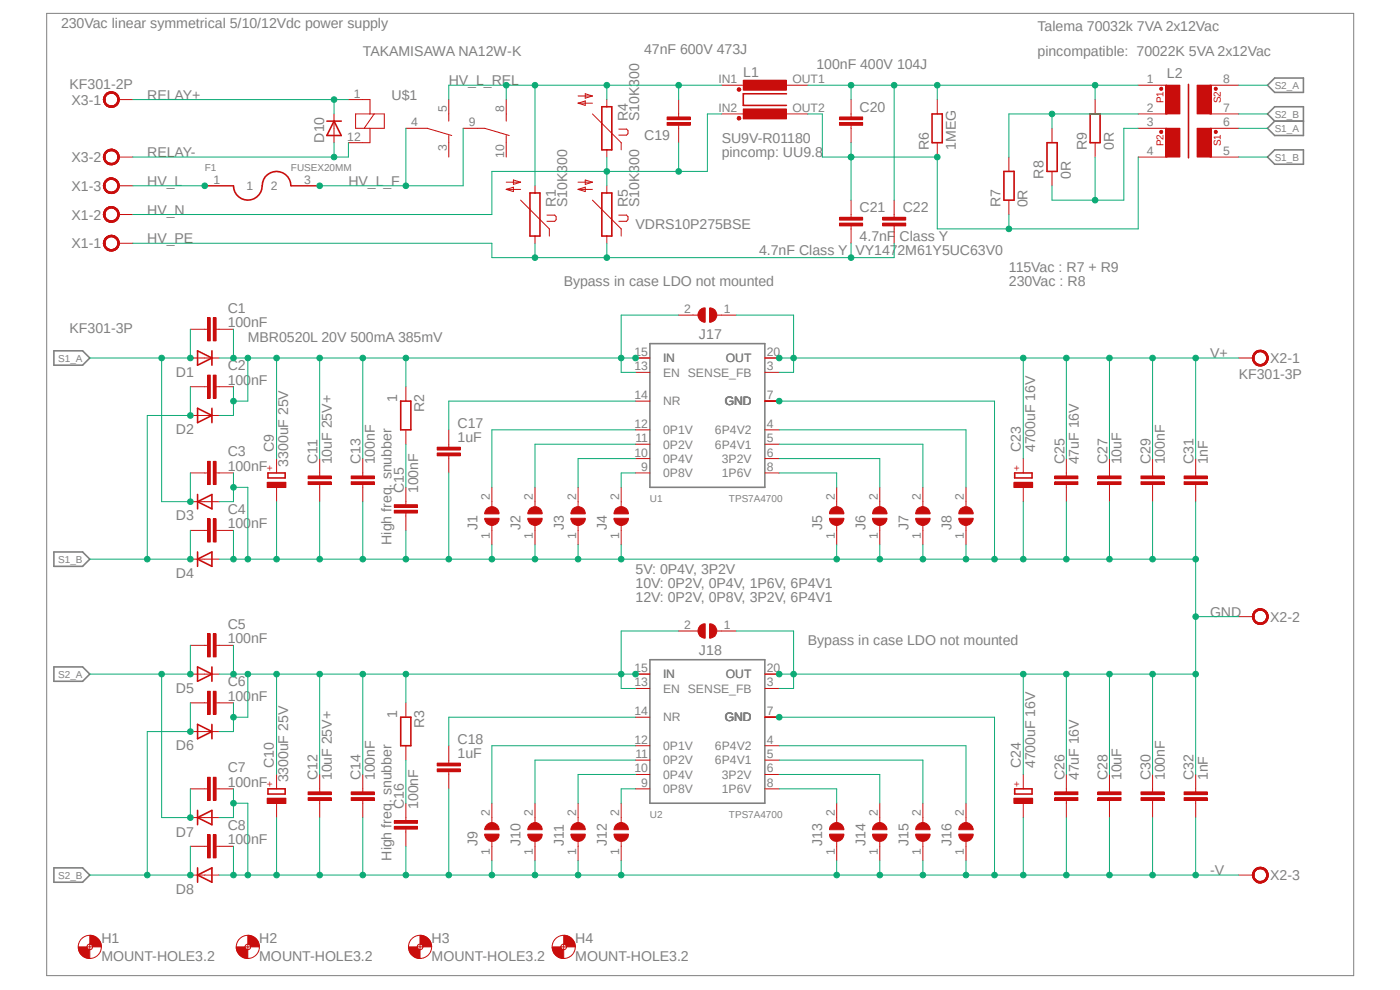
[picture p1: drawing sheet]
<svg xmlns="http://www.w3.org/2000/svg" width="297mm" height="210mm" viewBox="0 0 297 210" stroke-linecap="round" stroke-linejoin="round" font-family="sans-serif">
<defs><g id="words">
<g font-size="3" fill="#808080">
<text x="13" y="5.9">230Vac linear symmetrical 5/10/12Vdc power supply</text>
<text x="77" y="12">TAKAMISAWA NA12W-K</text>
<text x="136.7" y="11.5">47nF 600V 473J</text>
<text x="220.1" y="12">pincompatible: 70022K 5VA 2x12Vac</text>
<text x="220.1" y="6.6">Talema 70032k 7VA 2x12Vac</text>
<text x="157.7" y="16.3">L1</text>
<text x="173.2" y="14.6">100nF 400V 104J</text>
<text x="247.6" y="16.6">L2</text>
<text x="14.8" y="18.8">KF301-2P</text>
<text x="15.2" y="22.2">X3-1</text>
<text x="31.2" y="21.1">RELAY+</text>
<text x="83.1" y="21.1">U$1</text>
<text x="95.2" y="18.1">HV_L_REL</text>
<text x="182.4" y="23.7">C20</text>
<text x="133.2" y="25.7" transform="rotate(-90 133.2 25.7)">R4</text>
<text x="135.6" y="25.7" transform="rotate(-90 135.6 25.7)">S10K300</text>
<text x="136.7" y="29.8">C19</text>
<text x="15.2" y="34.4">X3-2</text>
<text x="31.2" y="33.3">RELAY-</text>
<text x="68.7" y="30.3" transform="rotate(-90 68.7 30.3)">D10</text>
<text x="153.1" y="33.3">pincomp: UU9.8</text>
<text x="153.1" y="30.3">SU9V-R01180</text>
<text x="197" y="31.8" transform="rotate(-90 197 31.8)">R6</text>
<text x="202.8" y="31.8" transform="rotate(-90 202.8 31.8)">1MEG</text>
<text x="230.5" y="31.8" transform="rotate(-90 230.5 31.8)">R9</text>
<text x="236.3" y="31.8" transform="rotate(-90 236.3 31.8)">0R</text>
<text x="15.2" y="40.5">X1-3</text>
<text x="31.2" y="39.4">HV_L</text>
<text x="73.9" y="39.4">HV_L_F</text>
<text x="221.4" y="37.9" transform="rotate(-90 221.4 37.9)">R8</text>
<text x="227.2" y="37.9" transform="rotate(-90 227.2 37.9)">0R</text>
<text x="15.2" y="46.6">X1-2</text>
<text x="31.2" y="45.5">HV_N</text>
<text x="117.9" y="44" transform="rotate(-90 117.9 44)">R1</text>
<text x="120.4" y="44" transform="rotate(-90 120.4 44)">S10K300</text>
<text x="133.2" y="44" transform="rotate(-90 133.2 44)">R5</text>
<text x="135.6" y="44" transform="rotate(-90 135.6 44)">S10K300</text>
<text x="182.4" y="45">C21</text>
<text x="191.5" y="45">C22</text>
<text x="212.3" y="44" transform="rotate(-90 212.3 44)">R7</text>
<text x="218" y="44" transform="rotate(-90 218 44)">0R</text>
<text x="15.2" y="52.7">X1-1</text>
<text x="31.2" y="51.6">HV_PE</text>
<text x="134.8" y="48.6">VDRS10P275BSE</text>
<text x="182.4" y="51.1">4.7nF Class Y</text>
<text x="161" y="54.2">4.7nF Class Y VY1472M61Y5UC63V0</text>
<text x="214" y="57.7">115Vac : R7 + R9</text>
<text x="119.6" y="60.7">Bypass in case LDO not mounted</text>
<text x="214" y="60.7">230Vac : R8</text>
<text x="14.8" y="70.6">KF301-3P</text>
<text x="48.3" y="69.4">100nF</text>
<text x="48.3" y="66.4">C1</text>
<text x="52.6" y="72.6">MBR0520L 20V 500mA 385mV</text>
<text x="148.3" y="72">J17</text>
<text x="256.7" y="75.9">V+</text>
<text x="269.5" y="77">X2-1</text>
<text x="37.3" y="80">D1</text>
<text x="48.3" y="81.6">100nF</text>
<text x="48.3" y="78.6">C2</text>
<text x="262.8" y="80.4">KF301-3P</text>
<text x="84.2" y="85.2" transform="rotate(-90 84.2 85.2)">1</text>
<text x="90" y="87.4" transform="rotate(-90 90 87.4)">R2</text>
<text x="37.3" y="92.2">D2</text>
<text x="58.1" y="95.9" transform="rotate(-90 58.1 95.9)">C9</text>
<text x="97.1" y="93.8">1uF</text>
<text x="97.1" y="90.7">C17</text>
<text x="216.5" y="95.9" transform="rotate(-90 216.5 95.9)">C23</text>
<text x="219.6" y="95.9" transform="rotate(-90 219.6 95.9)">4700uF 16V</text>
<text x="48.3" y="99.9">100nF</text>
<text x="48.3" y="96.8">C3</text>
<text x="61.1" y="99" transform="rotate(-90 61.1 99)">3300uF 25V</text>
<text x="67.4" y="98.5" transform="rotate(-90 67.4 98.5)">C11</text>
<text x="70.4" y="98.5" transform="rotate(-90 70.4 98.5)">10uF 25V+</text>
<text x="76.5" y="98.5" transform="rotate(-90 76.5 98.5)">C13</text>
<text x="79.5" y="98.5" transform="rotate(-90 79.5 98.5)">100nF</text>
<text x="225.8" y="98.5" transform="rotate(-90 225.8 98.5)">C25</text>
<text x="228.9" y="98.5" transform="rotate(-90 228.9 98.5)">47uF 16V</text>
<text x="234.9" y="98.5" transform="rotate(-90 234.9 98.5)">C27</text>
<text x="238" y="98.5" transform="rotate(-90 238 98.5)">10uF</text>
<text x="244.1" y="98.5" transform="rotate(-90 244.1 98.5)">C29</text>
<text x="247.1" y="98.5" transform="rotate(-90 247.1 98.5)">100nF</text>
<text x="253.2" y="98.5" transform="rotate(-90 253.2 98.5)">C31</text>
<text x="256.2" y="98.5" transform="rotate(-90 256.2 98.5)">1nF</text>
<text x="85.6" y="104.6" transform="rotate(-90 85.6 104.6)">C15</text>
<text x="88.7" y="104.6" transform="rotate(-90 88.7 104.6)">100nF</text>
<text x="37.3" y="110.4">D3</text>
<text x="48.3" y="112.1">100nF</text>
<text x="48.3" y="109">C4</text>
<text x="101.3" y="112.5" transform="rotate(-90 101.3 112.5)">J1</text>
<text x="110.4" y="112.5" transform="rotate(-90 110.4 112.5)">J2</text>
<text x="119.6" y="112.5" transform="rotate(-90 119.6 112.5)">J3</text>
<text x="128.7" y="112.5" transform="rotate(-90 128.7 112.5)">J4</text>
<text x="174.5" y="112.5" transform="rotate(-90 174.5 112.5)">J5</text>
<text x="183.6" y="112.5" transform="rotate(-90 183.6 112.5)">J6</text>
<text x="192.7" y="112.5" transform="rotate(-90 192.7 112.5)">J7</text>
<text x="201.9" y="112.5" transform="rotate(-90 201.9 112.5)">J8</text>
<text x="83.1" y="115.6" transform="rotate(-90 83.1 115.6)">High freq. snubber</text>
<text x="37.3" y="122.6">D4</text>
<text x="134.8" y="124.7">10V: 0P2V, 0P4V, 1P6V, 6P4V1</text>
<text x="134.8" y="121.7">5V: 0P4V, 3P2V</text>
<text x="134.8" y="127.8">12V: 0P2V, 0P8V, 3P2V, 6P4V1</text>
<text x="256.7" y="130.8">GND</text>
<text x="269.5" y="131.9">X2-2</text>
<text x="48.3" y="136.4">100nF</text>
<text x="48.3" y="133.4">C5</text>
<text x="171.4" y="136.9">Bypass in case LDO not mounted</text>
<text x="148.3" y="139">J18</text>
<text x="37.3" y="147">D5</text>
<text x="48.3" y="148.6">100nF</text>
<text x="48.3" y="145.6">C6</text>
<text x="84.2" y="152.3" transform="rotate(-90 84.2 152.3)">1</text>
<text x="90" y="154.4" transform="rotate(-90 90 154.4)">R3</text>
<text x="37.3" y="159.2">D6</text>
<text x="97.1" y="160.8">1uF</text>
<text x="97.1" y="157.8">C18</text>
<text x="48.3" y="166.9">100nF</text>
<text x="48.3" y="163.9">C7</text>
<text x="58.1" y="162.9" transform="rotate(-90 58.1 162.9)">C10</text>
<text x="61.1" y="166" transform="rotate(-90 61.1 166)">3300uF 25V</text>
<text x="67.4" y="165.5" transform="rotate(-90 67.4 165.5)">C12</text>
<text x="70.4" y="165.5" transform="rotate(-90 70.4 165.5)">10uF 25V+</text>
<text x="76.5" y="165.5" transform="rotate(-90 76.5 165.5)">C14</text>
<text x="79.5" y="165.5" transform="rotate(-90 79.5 165.5)">100nF</text>
<text x="216.5" y="162.9" transform="rotate(-90 216.5 162.9)">C24</text>
<text x="219.6" y="162.9" transform="rotate(-90 219.6 162.9)">4700uF 16V</text>
<text x="225.8" y="165.5" transform="rotate(-90 225.8 165.5)">C26</text>
<text x="228.9" y="165.5" transform="rotate(-90 228.9 165.5)">47uF 16V</text>
<text x="234.9" y="165.5" transform="rotate(-90 234.9 165.5)">C28</text>
<text x="238" y="165.5" transform="rotate(-90 238 165.5)">10uF</text>
<text x="244.1" y="165.5" transform="rotate(-90 244.1 165.5)">C30</text>
<text x="247.1" y="165.5" transform="rotate(-90 247.1 165.5)">100nF</text>
<text x="253.2" y="165.5" transform="rotate(-90 253.2 165.5)">C32</text>
<text x="256.2" y="165.5" transform="rotate(-90 256.2 165.5)">1nF</text>
<text x="85.6" y="171.6" transform="rotate(-90 85.6 171.6)">C16</text>
<text x="88.7" y="171.6" transform="rotate(-90 88.7 171.6)">100nF</text>
<text x="37.3" y="177.5">D7</text>
<text x="48.3" y="179.1">100nF</text>
<text x="48.3" y="176.1">C8</text>
<text x="101.3" y="179.5" transform="rotate(-90 101.3 179.5)">J9</text>
<text x="110.4" y="179.5" transform="rotate(-90 110.4 179.5)">J10</text>
<text x="119.6" y="179.5" transform="rotate(-90 119.6 179.5)">J11</text>
<text x="128.7" y="179.5" transform="rotate(-90 128.7 179.5)">J12</text>
<text x="174.5" y="179.5" transform="rotate(-90 174.5 179.5)">J13</text>
<text x="183.6" y="179.5" transform="rotate(-90 183.6 179.5)">J14</text>
<text x="192.7" y="179.5" transform="rotate(-90 192.7 179.5)">J15</text>
<text x="201.9" y="179.5" transform="rotate(-90 201.9 179.5)">J16</text>
<text x="83.1" y="182.6" transform="rotate(-90 83.1 182.6)">High freq. snubber</text>
<text x="256.7" y="185.6">-V</text>
<text x="37.3" y="189.6">D8</text>
<text x="269.5" y="186.7">X2-3</text>
<text x="21.5" y="203.8">MOUNT-HOLE3.2</text>
<text x="21.5" y="200.2">H1</text>
<text x="55" y="203.8">MOUNT-HOLE3.2</text>
<text x="55" y="200.2">H2</text>
<text x="91.6" y="200.2">H3</text>
<text x="91.6" y="203.8">MOUNT-HOLE3.2</text>
<text x="122" y="203.8">MOUNT-HOLE3.2</text>
<text x="122" y="200.2">H4</text>
</g>
<g font-size="2.6" fill="#808080">
<text x="152.4" y="17.7">IN1</text>
<text x="168.1" y="17.7">OUT1</text>
<text x="243.3" y="17.7">1</text>
<text x="259.5" y="17.7">8</text>
<text x="75.1" y="20.7">1</text>
<text x="94.8" y="23.7" transform="rotate(-90 94.8 23.7)">5</text>
<text x="107" y="23.8" transform="rotate(-90 107 23.8)">8</text>
<text x="152.4" y="23.7">IN2</text>
<text x="168.1" y="23.7">OUT2</text>
<text x="243.3" y="23.7">2</text>
<text x="259.5" y="23.7">7</text>
<text x="73.7" y="29.8">12</text>
<text x="87.2" y="26.8">4</text>
<text x="99.4" y="26.8">9</text>
<text x="243.3" y="26.8">3</text>
<text x="259.5" y="26.8">6</text>
<text x="94.8" y="32.1" transform="rotate(-90 94.8 32.1)">3</text>
<text x="107" y="33.6" transform="rotate(-90 107 33.6)">10</text>
<text x="243.3" y="32.9">4</text>
<text x="259.5" y="32.9">5</text>
<text x="45.3" y="39">1</text>
<text x="52.3" y="40.3">1</text>
<text x="57.5" y="40.3">2</text>
<text x="64.5" y="39">3</text>
<text x="145.2" y="66.4">2</text>
<text x="153.6" y="66.4">1</text>
<text x="134.6" y="75.5">15</text>
<text x="140.7" y="76.9">IN</text>
<text x="154" y="76.9">OUT</text>
<text x="162.7" y="75.5">20</text>
<text x="134.6" y="78.6">13</text>
<text x="140.7" y="79.9">EN SENSE_FB</text>
<text x="162.7" y="78.6">3</text>
<text x="134.6" y="84.7">14</text>
<text x="140.7" y="86">NR</text>
<text x="153.8" y="86">GND</text>
<text x="162.7" y="84.7">7</text>
<text x="134.6" y="90.8">12</text>
<text x="134.8" y="93.8">11</text>
<text x="140.7" y="95.2">0P2V</text>
<text x="140.7" y="92.1">0P1V</text>
<text x="151.7" y="95.2">6P4V1</text>
<text x="151.7" y="92.1">6P4V2</text>
<text x="162.7" y="93.8">5</text>
<text x="162.7" y="90.8">4</text>
<text x="134.6" y="96.9">10</text>
<text x="136" y="99.9">9</text>
<text x="140.7" y="101.3">0P8V</text>
<text x="140.7" y="98.2">0P4V</text>
<text x="153.1" y="98.2">3P2V</text>
<text x="153.1" y="101.3">1P6V</text>
<text x="162.7" y="96.9">6</text>
<text x="162.7" y="99.9">8</text>
<text x="103.9" y="106" transform="rotate(-90 103.9 106)">2</text>
<text x="113.1" y="106" transform="rotate(-90 113.1 106)">2</text>
<text x="122.2" y="106" transform="rotate(-90 122.2 106)">2</text>
<text x="131.4" y="106" transform="rotate(-90 131.4 106)">2</text>
<text x="177.1" y="106" transform="rotate(-90 177.1 106)">2</text>
<text x="186.2" y="106" transform="rotate(-90 186.2 106)">2</text>
<text x="195.4" y="106" transform="rotate(-90 195.4 106)">2</text>
<text x="204.5" y="106" transform="rotate(-90 204.5 106)">2</text>
<text x="103.9" y="114.4" transform="rotate(-90 103.9 114.4)">1</text>
<text x="113.1" y="114.4" transform="rotate(-90 113.1 114.4)">1</text>
<text x="122.2" y="114.4" transform="rotate(-90 122.2 114.4)">1</text>
<text x="131.4" y="114.4" transform="rotate(-90 131.4 114.4)">1</text>
<text x="177.1" y="114.4" transform="rotate(-90 177.1 114.4)">1</text>
<text x="186.2" y="114.4" transform="rotate(-90 186.2 114.4)">1</text>
<text x="195.4" y="114.4" transform="rotate(-90 195.4 114.4)">1</text>
<text x="204.5" y="114.4" transform="rotate(-90 204.5 114.4)">1</text>
<text x="145.2" y="133.4">2</text>
<text x="153.6" y="133.4">1</text>
<text x="134.6" y="142.6">15</text>
<text x="140.7" y="143.9">IN</text>
<text x="154" y="143.9">OUT</text>
<text x="162.7" y="142.6">20</text>
<text x="134.6" y="145.6">13</text>
<text x="140.7" y="146.9">EN SENSE_FB</text>
<text x="162.7" y="145.6">3</text>
<text x="134.6" y="151.7">14</text>
<text x="140.7" y="153">NR</text>
<text x="153.8" y="153">GND</text>
<text x="162.7" y="151.7">7</text>
<text x="134.6" y="157.8">12</text>
<text x="134.8" y="160.8">11</text>
<text x="140.7" y="159.1">0P1V</text>
<text x="151.7" y="159.1">6P4V2</text>
<text x="162.7" y="160.8">5</text>
<text x="162.7" y="157.8">4</text>
<text x="134.6" y="163.9">10</text>
<text x="136" y="166.9">9</text>
<text x="140.7" y="165.2">0P4V</text>
<text x="140.7" y="162.2">0P2V</text>
<text x="151.7" y="162.2">6P4V1</text>
<text x="153.1" y="165.2">3P2V</text>
<text x="162.7" y="163.9">6</text>
<text x="162.7" y="166.9">8</text>
<text x="103.9" y="173" transform="rotate(-90 103.9 173)">2</text>
<text x="113.1" y="173" transform="rotate(-90 113.1 173)">2</text>
<text x="122.2" y="173" transform="rotate(-90 122.2 173)">2</text>
<text x="131.4" y="173" transform="rotate(-90 131.4 173)">2</text>
<text x="140.7" y="168.3">0P8V</text>
<text x="153.1" y="168.3">1P6V</text>
<text x="177.1" y="173" transform="rotate(-90 177.1 173)">2</text>
<text x="186.2" y="173" transform="rotate(-90 186.2 173)">2</text>
<text x="195.4" y="173" transform="rotate(-90 195.4 173)">2</text>
<text x="204.5" y="173" transform="rotate(-90 204.5 173)">2</text>
<text x="103.9" y="181.4" transform="rotate(-90 103.9 181.4)">1</text>
<text x="113.1" y="181.4" transform="rotate(-90 113.1 181.4)">1</text>
<text x="122.2" y="181.4" transform="rotate(-90 122.2 181.4)">1</text>
<text x="131.4" y="181.4" transform="rotate(-90 131.4 181.4)">1</text>
<text x="177.1" y="181.4" transform="rotate(-90 177.1 181.4)">1</text>
<text x="186.2" y="181.4" transform="rotate(-90 186.2 181.4)">1</text>
<text x="195.4" y="181.4" transform="rotate(-90 195.4 181.4)">1</text>
<text x="204.5" y="181.4" transform="rotate(-90 204.5 181.4)">1</text>
</g>
<g font-size="2.1" fill="#c90d0c">
<text x="246.8" y="21.9" transform="rotate(-90 246.8 21.9)">P1</text>
<text x="259" y="21.9" transform="rotate(-90 259 21.9)">S2</text>
<text x="246.8" y="31" transform="rotate(-90 246.8 31)">P2</text>
<text x="259" y="31" transform="rotate(-90 259 31)">S1</text>
<text x="58" y="99.9" transform="rotate(-90 58 99.9)">+</text>
<text x="216.4" y="99.9" transform="rotate(-90 216.4 99.9)">+</text>
<text x="58" y="166.9" transform="rotate(-90 58 166.9)">+</text>
<text x="216.4" y="166.9" transform="rotate(-90 216.4 166.9)">+</text>
</g>
<g font-size="2.1" fill="#808080">
<text x="270.4" y="18.8">S2_A</text>
<text x="270.4" y="24.9">S2_B</text>
<text x="270.4" y="28">S1_A</text>
<text x="270.4" y="34.1">S1_B</text>
<text x="43.4" y="36.4">F1</text>
<text x="61.7" y="36.4">FUSEX20MM</text>
<text x="12.4" y="76.7">S1_A</text>
<text x="137.9" y="106.4">U1</text>
<text x="154.6" y="106.4">TPS7A4700</text>
<text x="12.4" y="119.4">S1_B</text>
<text x="12.4" y="143.8">S2_A</text>
<text x="137.9" y="173.4">U2</text>
<text x="154.6" y="173.4">TPS7A4700</text>
<text x="12.4" y="186.4">S2_B</text>
</g>
</g></defs>
<path d="M9.7 2.8l277.6 204.3M287.3 2.8l-277.6 204.3" fill="none" stroke="#fff" stroke-width=".21"/>
<path d="M9.9 2.8h277.3v204.2h-277.3z" fill="none" stroke="#808080" stroke-width=".21"/>
<path d="M268.9 18.1l1.5-1.5h6.1v3h-6.1zM268.9 24.2l1.5-1.6h6.1v6.1h-6.1l-1.5-1.5 1.5-1.5zM268.9 33.3l1.5-1.5h6.1v3h-6.1zM270.4 25.7h6.1M11.4 74.4h6.1l1.5 1.5-1.5 1.6h-6.1zM137.9 72.9h24.4v30.5h-24.4zM11.4 117.1h6.1l1.5 1.5-1.5 1.5h-6.1zM137.9 140h24.4v30.4h-24.4zM11.4 141.5h6.1l1.5 1.5-1.5 1.5h-6.1zM11.4 184.1h6.1l1.5 1.5-1.5 1.6h-6.1z" fill="none" stroke="#808080" stroke-width=".34"/>
<path d="M52.6 198.4a2.39 2.39 0 0 1 2.4 2.5h-1.8a.58 .58 0 0 0-.6-.6z" fill-rule="evenodd" fill="#c90d0c"/>
<path d="M52.6 198.4a2.39 2.39 0 0 1 2.4 2.5h-1.8a.58 .58 0 0 0-.6-.6z" fill="none" stroke="#c90d0c" stroke-width=".21"/>
<path d="M50.1 200.9h1.8a.65 .65 0 0 0 .7 .6v1.8a2.46 2.46 0 0 1-2.5-2.4z" fill-rule="evenodd" fill="#c90d0c"/>
<g fill="none" stroke="#c90d0c" stroke-width=".21">
<path d="M50.1 200.9h1.8a.65 .65 0 0 0 .7 .6v1.8a2.46 2.46 0 0 1-2.5-2.4zM51.9 200.9h1.3M52.6 200.3v1.2"/>
<circle cx="52.6" cy="200.9" r=".6"/>
<circle cx="52.6" cy="200.9" r="2.46"/>
</g>
<path d="M19.1 198.4a2.46 2.46 0 0 1 2.4 2.5h-1.9a.58 .58 0 0 0-.5-.6z" fill-rule="evenodd" fill="#c90d0c"/>
<path d="M19.1 198.4a2.46 2.46 0 0 1 2.4 2.5h-1.9a.58 .58 0 0 0-.5-.6z" fill="none" stroke="#c90d0c" stroke-width=".21"/>
<path d="M16.6 200.9h1.9a.58 .58 0 0 0 .5 .6v1.8a2.39 2.39 0 0 1-2.4-2.4z" fill-rule="evenodd" fill="#c90d0c"/>
<g fill="none" stroke="#c90d0c" stroke-width=".21">
<path d="M16.6 200.9h1.9a.58 .58 0 0 0 .5 .6v1.8a2.39 2.39 0 0 1-2.4-2.4zM18.5 200.9h1.1M19 200.3v1.2"/>
<circle cx="19" cy="200.9" r=".6"/>
<circle cx="19.1" cy="200.9" r="2.46"/>
</g>
<path d="M89.1 198.4a2.46 2.46 0 0 1 2.5 2.5h-1.9a.58 .58 0 0 0-.6-.6z" fill-rule="evenodd" fill="#c90d0c"/>
<path d="M89.1 198.4a2.46 2.46 0 0 1 2.5 2.5h-1.9a.58 .58 0 0 0-.6-.6z" fill="none" stroke="#c90d0c" stroke-width=".21"/>
<path d="M86.7 200.9h1.8a.58 .58 0 0 0 .6 .6v1.8a2.46 2.46 0 0 1-2.4-2.4z" fill-rule="evenodd" fill="#c90d0c"/>
<g fill="none" stroke="#c90d0c" stroke-width=".21">
<path d="M124.2 19.9l1.5 .5-1.5 .4zM43.4 39.4h6.1M61.7 39.4h6.1M107.4 38.7h3M108.9 38.2l1.5 .5-1.5 .4zM113.5 39.4v1.5M122.6 38.7h3.1M122.6 20.4h3.1M122.6 21.9l1.6-.5v1zM122.6 21.9h3.1M124.2 38.2l1.5 .5-1.5 .4zM125.7 24.2l6.1 6.1v1.5"/>
<path d="M128.7 21.1v1.5M128.7 31.8v1.5M128.7 39.4v1.5M131.3 27.4h1.6l.3 .3v.7l-.3 .3h-1.6M107.4 40.2l1.5-.5v.9zM107.4 40.2h3M110.4 42.5l6.1 6.1v1.5M113.5 50.1v1.5M116 45.6h1.7l.3 .4v.6l-.3 .3h-1.7M122.6 40.2h3.1M122.6 40.2l1.6-.5v.9zM125.7 42.5l6.1 6.1v1.5"/>
<path d="M128.7 50.1v1.5M131.3 45.6h1.6l.3 .4v.6l-.3 .3h-1.6M86.7 200.9h1.8a.58 .58 0 0 0 .6 .6v1.8a2.46 2.46 0 0 1-2.4-2.4zM88.5 200.9h1.2M89.1 200.3v1.2"/>
<circle cx="89.1" cy="200.9" r=".6"/>
<circle cx="89.1" cy="200.9" r="2.46"/>
</g>
<path d="M252.1 17.9v15.6M49.5 39.4a3 3 0 0 0 3.1 3.1 3 3 0 0 0 3-3.1 3 3 0 0 1 3.1-3 3 3 0 0 1 3 3M127.7 22.6h2.1v9.2h-2.1zM112.4 40.9h2.2v9.2h-2.2zM127.7 40.9h2.1v9.2h-2.1z" fill="none" stroke="#c90d0c" stroke-width=".34"/>
<path d="M246.1 18.6h.5v.5h-.5l-.1-.3z" fill-rule="evenodd" fill="#c90d0c"/>
<path d="M246.1 18.6h.5v.5h-.5l-.1-.3z" fill="none" stroke="#c90d0c" stroke-width=".21"/>
<path d="M246.1 27.7h.5v.5h-.5l-.1-.2z" fill-rule="evenodd" fill="#c90d0c"/>
<path d="M246.1 27.7h.5v.5h-.5l-.1-.2z" fill="none" stroke="#c90d0c" stroke-width=".21"/>
<path d="M257.7 18.6h.4l.2 .2-.2 .3h-.4z" fill-rule="evenodd" fill="#c90d0c"/>
<path d="M257.7 18.6h.4l.2 .2-.2 .3h-.4z" fill="none" stroke="#c90d0c" stroke-width=".21"/>
<path d="M257.7 27.7h.4l.2 .3-.2 .2h-.4z" fill-rule="evenodd" fill="#c90d0c"/>
<path d="M257.7 27.7h.4l.2 .3-.2 .2h-.4z" fill="none" stroke="#c90d0c" stroke-width=".21"/>
<path d="M247.3 18.1h3v6.1h-3z" fill-rule="evenodd" fill="#c90d0c"/>
<path d="M247.3 18.1h3v6.1h-3z" fill="none" stroke="#c90d0c" stroke-width=".21"/>
<path d="M247.3 27.2h3v6.1h-3z" fill-rule="evenodd" fill="#c90d0c"/>
<path d="M247.3 27.2h3v6.1h-3z" fill="none" stroke="#c90d0c" stroke-width=".21"/>
<path d="M254 18.1h3v6.1h-3z" fill-rule="evenodd" fill="#c90d0c"/>
<path d="M254 18.1h3v6.1h-3z" fill="none" stroke="#c90d0c" stroke-width=".21"/>
<path d="M254 27.2h3v6.1h-3z" fill-rule="evenodd" fill="#c90d0c"/>
<path d="M241.5 18.1h6.1M256.7 18.1h6.1M241.5 24.2h6.1M241.5 33.3h6.1M241.5 27.2h6.1M254 27.2h3v6.1h-3zM256.7 24.2h6.1M256.7 33.3h6.1M256.7 27.2h6.1" fill="none" stroke="#c90d0c" stroke-width=".21"/>
<path d="M119.6 198.4a2.46 2.46 0 0 1 2.4 2.5h-1.8a.65 .65 0 0 0-.6-.6z" fill-rule="evenodd" fill="#c90d0c"/>
<path d="M119.6 198.4a2.46 2.46 0 0 1 2.4 2.5h-1.8a.65 .65 0 0 0-.6-.6z" fill="none" stroke="#c90d0c" stroke-width=".21"/>
<path d="M117.2 200.9h1.8a.58 .58 0 0 0 .6 .6v1.8a2.39 2.39 0 0 1-2.4-2.4z" fill-rule="evenodd" fill="#c90d0c"/>
<g fill="none" stroke="#c90d0c" stroke-width=".21">
<path d="M117.2 200.9h1.8a.58 .58 0 0 0 .6 .6v1.8a2.39 2.39 0 0 1-2.4-2.4zM119 200.9h1.2M119.6 200.3v1.2"/>
<circle cx="119.6" cy="200.9" r=".6"/>
<circle cx="119.6" cy="200.9" r="2.46"/>
</g>
<path d="M215.3 100.3h3.6v1.1h-3.6z" fill="none" stroke="#c90d0c" stroke-width=".34"/>
<path d="M215.1 102.3h4v1.1h-4z" fill-rule="evenodd" fill="#c90d0c"/>
<path d="M217.1 97.3v3M215.1 102.3h4v1.1h-4zM217.1 103.4v3" fill="none" stroke="#c90d0c" stroke-width=".21"/>
<path d="M56.9 100.3h3.6v1.1h-3.6z" fill="none" stroke="#c90d0c" stroke-width=".34"/>
<path d="M56.7 102.3h4v1.1h-4z" fill-rule="evenodd" fill="#c90d0c"/>
<path d="M58.7 97.3v3M56.7 102.3h4v1.1h-4zM58.7 103.4v3M86.1 106.4v.6M86.1 108.9v.6" fill="none" stroke="#c90d0c" stroke-width=".21"/>
<path d="M83.7 107.1h4.9v.6h-4.9z" fill-rule="evenodd" fill="#c90d0c"/>
<path d="M83.7 107.1h4.9v.6h-4.9z" fill="none" stroke="#c90d0c" stroke-width=".21"/>
<path d="M83.7 108.2h4.9v.6h-4.9z" fill-rule="evenodd" fill="#c90d0c"/>
<path d="M43.4 69.8h.6M45.8 69.8h.7M86.1 82v3.1M86.1 91.2v3M83.7 108.2h4.9v.6h-4.9zM86.1 103.4v3M86.1 109.5v3" fill="none" stroke="#c90d0c" stroke-width=".21"/>
<path d="M85 85.1h2.2v6.1h-2.2z" fill="none" stroke="#c90d0c" stroke-width=".34"/>
<path d="M45.3 67.4h.5v4.9h-.5z" fill-rule="evenodd" fill="#c90d0c"/>
<path d="M45.3 67.4h.5v4.9h-.5z" fill="none" stroke="#c90d0c" stroke-width=".21"/>
<path d="M44 67.4h.6v4.9h-.6z" fill-rule="evenodd" fill="#c90d0c"/>
<path d="M40.4 69.8h3M44 67.4h.6v4.9h-.6zM46.5 69.8h3M43.4 100.3h.6M45.8 100.3h.7" fill="none" stroke="#c90d0c" stroke-width=".21"/>
<path d="M45.3 97.9h.5v4.9h-.5z" fill-rule="evenodd" fill="#c90d0c"/>
<path d="M45.3 97.9h.5v4.9h-.5z" fill="none" stroke="#c90d0c" stroke-width=".21"/>
<path d="M44 97.9h.6v4.9h-.6z" fill-rule="evenodd" fill="#c90d0c"/>
<path d="M44 97.9h.6v4.9h-.6zM40.4 100.3h3M43.4 112.5h.6M45.8 112.5h.7M46.5 100.3h3" fill="none" stroke="#c90d0c" stroke-width=".21"/>
<path d="M45.3 110.1h.5v4.9h-.5z" fill-rule="evenodd" fill="#c90d0c"/>
<path d="M45.3 110.1h.5v4.9h-.5z" fill="none" stroke="#c90d0c" stroke-width=".21"/>
<path d="M44 110.1h.6v4.9h-.6z" fill-rule="evenodd" fill="#c90d0c"/>
<path d="M43.4 82h.6M45.8 82h.7M40.4 112.5h3M44 110.1h.6v4.9h-.6zM46.5 112.5h3" fill="none" stroke="#c90d0c" stroke-width=".21"/>
<path d="M45.3 79.6h.5v4.9h-.5z" fill-rule="evenodd" fill="#c90d0c"/>
<path d="M45.3 79.6h.5v4.9h-.5z" fill="none" stroke="#c90d0c" stroke-width=".21"/>
<path d="M44 79.6h.6v4.9h-.6z" fill-rule="evenodd" fill="#c90d0c"/>
<path d="M44 79.6h.6v4.9h-.6zM40.4 82h3M46.5 82h3M77 100.3v.7M77 102.8v.6" fill="none" stroke="#c90d0c" stroke-width=".21"/>
<path d="M74.5 101h4.9v.6h-4.9z" fill-rule="evenodd" fill="#c90d0c"/>
<path d="M74.5 101h4.9v.6h-4.9z" fill="none" stroke="#c90d0c" stroke-width=".21"/>
<path d="M74.5 102.2h4.9v.6h-4.9z" fill-rule="evenodd" fill="#c90d0c"/>
<path d="M77 97.3v3M67.8 100.3v.7M67.8 102.8v.6M74.5 102.2h4.9v.6h-4.9zM77 103.4v3" fill="none" stroke="#c90d0c" stroke-width=".21"/>
<path d="M65.4 101h4.9v.6h-4.9z" fill-rule="evenodd" fill="#c90d0c"/>
<path d="M65.4 101h4.9v.6h-4.9z" fill="none" stroke="#c90d0c" stroke-width=".21"/>
<path d="M65.4 102.2h4.9v.6h-4.9z" fill-rule="evenodd" fill="#c90d0c"/>
<path d="M67.8 97.3v3M65.4 102.2h4.9v.6h-4.9zM67.8 103.4v3" fill="none" stroke="#c90d0c" stroke-width=".21"/>
<path d="M266.4 74.5a1.69 1.69 0 0 1 2.5 .8 1.69 1.69 0 0 1-1.2 2.3 1.69 1.69 0 0 1-2-1.7h.3a1.38 1.38 0 0 1 2-1.1 1.38 1.38 0 0 1 .2 2.3 1.38 1.38 0 0 1-2.1-.7l-.1-.5h-.3l.4-1z" fill-rule="evenodd" fill="#c90d0c"/>
<path d="M266.4 74.5a1.69 1.69 0 0 1 2.5 .8 1.69 1.69 0 0 1-1.2 2.3 1.69 1.69 0 0 1-2-1.7h.3a1.38 1.38 0 0 1 2-1.1 1.38 1.38 0 0 1 .2 2.3 1.38 1.38 0 0 1-2.1-.7l-.1-.5h-.3l.4-1z" fill="none" stroke="#c90d0c" stroke-width=".21"/>
<path d="M266.4 74.5a1.69 1.69 0 0 1 2.5 .8 1.69 1.69 0 0 1-1.2 2.3 1.69 1.69 0 0 1-2-1.7h.3a1.38 1.38 0 0 1 2-1.1 1.38 1.38 0 0 1 .2 2.3 1.38 1.38 0 0 1-2.1-.7l-.1-.5h-.3l.4-1z" fill-rule="evenodd" fill="#c90d0c"/>
<path d="M266.4 74.5a1.69 1.69 0 0 1 2.5 .8 1.69 1.69 0 0 1-1.2 2.3 1.69 1.69 0 0 1-2-1.7h.3a1.38 1.38 0 0 1 2-1.1 1.38 1.38 0 0 1 .2 2.3 1.38 1.38 0 0 1-2.1-.7l-.1-.5h-.3l.4-1z" fill="none" stroke="#c90d0c" stroke-width=".21"/>
<path d="M266.4 74.5a1.69 1.69 0 0 1 2.5 .8 1.69 1.69 0 0 1-1.2 2.3 1.69 1.69 0 0 1-2-1.7h.3a1.38 1.38 0 0 1 2-1.1 1.38 1.38 0 0 1 .2 2.3 1.38 1.38 0 0 1-2.1-.7l-.1-.5h-.3l.4-1z" fill-rule="evenodd" fill="#c90d0c"/>
<path d="M262.8 75.9h3.1M266.4 74.5a1.69 1.69 0 0 1 2.5 .8 1.69 1.69 0 0 1-1.2 2.3 1.69 1.69 0 0 1-2-1.7h.3a1.38 1.38 0 0 1 2-1.1 1.38 1.38 0 0 1 .2 2.3 1.38 1.38 0 0 1-2.1-.7l-.1-.5h-.3l.4-1z" fill="none" stroke="#c90d0c" stroke-width=".21"/>
<path d="M266.1 129.8a1.68 1.68 0 0 1 2.7 .1 1.68 1.68 0 0 1-1 2.5 1.68 1.68 0 0 1-2.1-1.6h.3a1.37 1.37 0 0 1 1.9-1.2 1.37 1.37 0 0 1 .6 2.1 1.37 1.37 0 0 1-2.2 0l-.3-.9h-.3z" fill-rule="evenodd" fill="#c90d0c"/>
<path d="M266.1 129.8a1.68 1.68 0 0 1 2.7 .1 1.68 1.68 0 0 1-1 2.5 1.68 1.68 0 0 1-2.1-1.6h.3a1.37 1.37 0 0 1 1.9-1.2 1.37 1.37 0 0 1 .6 2.1 1.37 1.37 0 0 1-2.2 0l-.3-.9h-.3z" fill="none" stroke="#c90d0c" stroke-width=".21"/>
<path d="M266.1 129.8a1.68 1.68 0 0 1 2.7 .1 1.68 1.68 0 0 1-1 2.5 1.68 1.68 0 0 1-2.1-1.6h.3a1.37 1.37 0 0 1 1.9-1.2 1.37 1.37 0 0 1 .6 2.1 1.37 1.37 0 0 1-2.2 0l-.3-.9h-.3z" fill-rule="evenodd" fill="#c90d0c"/>
<path d="M266.1 129.8a1.68 1.68 0 0 1 2.7 .1 1.68 1.68 0 0 1-1 2.5 1.68 1.68 0 0 1-2.1-1.6h.3a1.37 1.37 0 0 1 1.9-1.2 1.37 1.37 0 0 1 .6 2.1 1.37 1.37 0 0 1-2.2 0l-.3-.9h-.3z" fill="none" stroke="#c90d0c" stroke-width=".21"/>
<path d="M266.1 129.8a1.68 1.68 0 0 1 2.7 .1 1.68 1.68 0 0 1-1 2.5 1.68 1.68 0 0 1-2.1-1.6h.3a1.37 1.37 0 0 1 1.9-1.2 1.37 1.37 0 0 1 .6 2.1 1.37 1.37 0 0 1-2.2 0l-.3-.9h-.3z" fill-rule="evenodd" fill="#c90d0c"/>
<path d="M262.8 130.8h3.1M266.1 129.8a1.68 1.68 0 0 1 2.7 .1 1.68 1.68 0 0 1-1 2.5 1.68 1.68 0 0 1-2.1-1.6h.3a1.37 1.37 0 0 1 1.9-1.2 1.37 1.37 0 0 1 .6 2.1 1.37 1.37 0 0 1-2.2 0l-.3-.9h-.3z" fill="none" stroke="#c90d0c" stroke-width=".21"/>
<path d="M266.4 184.2a1.69 1.69 0 0 1 2.5 .8 1.69 1.69 0 0 1-1.2 2.3 1.69 1.69 0 0 1-2-1.7h.3a1.36 1.36 0 0 1 1.8-1.2 1.36 1.36 0 0 1 .7 2.1 1.36 1.36 0 0 1-2.2 0l-.3-.9h-.3l.1-.5z" fill-rule="evenodd" fill="#c90d0c"/>
<path d="M266.4 184.2a1.69 1.69 0 0 1 2.5 .8 1.69 1.69 0 0 1-1.2 2.3 1.69 1.69 0 0 1-2-1.7h.3a1.36 1.36 0 0 1 1.8-1.2 1.36 1.36 0 0 1 .7 2.1 1.36 1.36 0 0 1-2.2 0l-.3-.9h-.3l.1-.5z" fill="none" stroke="#c90d0c" stroke-width=".21"/>
<path d="M266.4 184.2a1.69 1.69 0 0 1 2.5 .8 1.69 1.69 0 0 1-1.2 2.3 1.69 1.69 0 0 1-2-1.7h.3a1.36 1.36 0 0 1 1.8-1.2 1.36 1.36 0 0 1 .7 2.1 1.36 1.36 0 0 1-2.2 0l-.3-.9h-.3l.1-.5z" fill-rule="evenodd" fill="#c90d0c"/>
<path d="M266.4 184.2a1.69 1.69 0 0 1 2.5 .8 1.69 1.69 0 0 1-1.2 2.3 1.69 1.69 0 0 1-2-1.7h.3a1.36 1.36 0 0 1 1.8-1.2 1.36 1.36 0 0 1 .7 2.1 1.36 1.36 0 0 1-2.2 0l-.3-.9h-.3l.1-.5z" fill="none" stroke="#c90d0c" stroke-width=".21"/>
<path d="M266.4 184.2a1.69 1.69 0 0 1 2.5 .8 1.69 1.69 0 0 1-1.2 2.3 1.69 1.69 0 0 1-2-1.7h.3a1.36 1.36 0 0 1 1.8-1.2 1.36 1.36 0 0 1 .7 2.1 1.36 1.36 0 0 1-2.2 0l-.3-.9h-.3l.1-.5z" fill-rule="evenodd" fill="#c90d0c"/>
<path d="M144 24.2v.6M144 26.6v.6M262.8 185.6h3.1M266.4 184.2a1.69 1.69 0 0 1 2.5 .8 1.69 1.69 0 0 1-1.2 2.3 1.69 1.69 0 0 1-2-1.7h.3a1.36 1.36 0 0 1 1.8-1.2 1.36 1.36 0 0 1 .7 2.1 1.36 1.36 0 0 1-2.2 0l-.3-.9h-.3l.1-.5z" fill="none" stroke="#c90d0c" stroke-width=".21"/>
<path d="M141.5 26h4.9v.6h-4.9z" fill-rule="evenodd" fill="#c90d0c"/>
<path d="M141.5 26h4.9v.6h-4.9z" fill="none" stroke="#c90d0c" stroke-width=".21"/>
<path d="M141.5 24.8h4.9v.6h-4.9z" fill-rule="evenodd" fill="#c90d0c"/>
<path d="M141.5 24.8h4.9v.6h-4.9zM144 21.1v3.1M144 27.2v3.1M180.6 24.2v.6M180.6 26.6v.6" fill="none" stroke="#c90d0c" stroke-width=".21"/>
<path d="M178.1 26h4.9v.6h-4.9z" fill-rule="evenodd" fill="#c90d0c"/>
<path d="M178.1 26h4.9v.6h-4.9z" fill="none" stroke="#c90d0c" stroke-width=".21"/>
<path d="M178.1 24.8h4.9v.6h-4.9z" fill-rule="evenodd" fill="#c90d0c"/>
<path d="M178.1 24.8h4.9v.6h-4.9zM180.6 21.1v3.1M180.6 27.2v3.1M180.6 45.5v.6M180.6 47.9v.7" fill="none" stroke="#c90d0c" stroke-width=".21"/>
<path d="M178.1 47.3h4.9v.6h-4.9z" fill-rule="evenodd" fill="#c90d0c"/>
<path d="M178.1 47.3h4.9v.6h-4.9z" fill="none" stroke="#c90d0c" stroke-width=".21"/>
<path d="M178.1 46.1h4.9v.6h-4.9z" fill-rule="evenodd" fill="#c90d0c"/>
<path d="M178.1 46.1h4.9v.6h-4.9zM180.6 42.5v3M180.6 48.6v3M189.7 45.5v.6M189.7 47.9v.7" fill="none" stroke="#c90d0c" stroke-width=".21"/>
<path d="M187.2 47.3h5v.6h-5z" fill-rule="evenodd" fill="#c90d0c"/>
<path d="M187.2 47.3h5v.6h-5z" fill="none" stroke="#c90d0c" stroke-width=".21"/>
<path d="M187.2 46.1h5v.6h-5z" fill-rule="evenodd" fill="#c90d0c"/>
<path d="M187.2 46.1h5v.6h-5zM189.7 42.5v3M189.7 48.6v3" fill="none" stroke="#c90d0c" stroke-width=".21"/>
<path d="M166.8 19.9h-9.1v2.5h9.1" fill="none" stroke="#c90d0c" stroke-width=".34"/>
<path d="M156.5 24.8l.3-.1 .3 .1 .1 .3-.1 .3-.3 .1-.3-.1-.1-.3z" fill-rule="evenodd" fill="#c90d0c"/>
<path d="M156.5 24.8l.3-.1 .3 .1 .1 .3-.1 .3-.3 .1-.3-.1-.1-.3z" fill="none" stroke="#c90d0c" stroke-width=".21"/>
<path d="M156.5 18.7l.3-.1 .3 .1 .1 .3-.1 .3-.3 .1-.3-.1-.1-.3z" fill-rule="evenodd" fill="#c90d0c"/>
<path d="M156.5 18.7l.3-.1 .3 .1 .1 .3-.1 .3-.3 .1-.3-.1-.1-.3z" fill="none" stroke="#c90d0c" stroke-width=".21"/>
<path d="M157.7 17h9.1v2.1h-9.1z" fill-rule="evenodd" fill="#c90d0c"/>
<path d="M157.7 17h9.1v2.1h-9.1z" fill="none" stroke="#c90d0c" stroke-width=".21"/>
<path d="M157.7 23.1h9.1v2.1h-9.1z" fill-rule="evenodd" fill="#c90d0c"/>
<g fill="none" stroke="#c90d0c" stroke-width=".21">
<path d="M153.1 18.1h6.1M165.3 18.1h6.1M153.1 24.2h6.1M157.7 23.1h9.1v2.1h-9.1zM165.3 24.2h6.1M134.8 79h3.1M134.8 75.9h3.1M162.3 79h3M162.3 75.9h3M95.2 94.2v.7M95.2 96.7v.6M134.8 85.1h3.1"/>
<path d="M134.8 97.3h3.1M134.8 94.2h3.1M134.8 91.2h3.1M162.3 85.1h3M162.3 97.3h3M162.3 94.2h3M162.3 91.2h3M134.8 100.3h3.1M162.3 100.3h3"/>
</g>
<path d="M92.8 94.9h4.9v.6h-4.9z" fill-rule="evenodd" fill="#c90d0c"/>
<path d="M92.8 94.9h4.9v.6h-4.9z" fill="none" stroke="#c90d0c" stroke-width=".21"/>
<path d="M92.8 96.1h4.9v.6h-4.9z" fill-rule="evenodd" fill="#c90d0c"/>
<path d="M92.8 96.1h4.9v.6h-4.9zM95.2 91.2v3M95.2 97.3v3" fill="none" stroke="#c90d0c" stroke-width=".21"/>
<path d="M176.4 107.9a1.56 1.56 0 0 1 1.7-.3 1.56 1.56 0 0 1 .9 1.4h-3l.1-.7z" fill-rule="evenodd" fill="#c90d0c"/>
<path d="M176.4 107.9a1.56 1.56 0 0 1 1.7-.3 1.56 1.56 0 0 1 .9 1.4h-3l.1-.7z" fill="none" stroke="#c90d0c" stroke-width=".21"/>
<path d="M176 109.9h3a1.52 1.52 0 0 1-1.5 1.6 1.52 1.52 0 0 1-1.5-1.6z" fill-rule="evenodd" fill="#c90d0c"/>
<path d="M176 109.9h3a1.52 1.52 0 0 1-1.5 1.6 1.52 1.52 0 0 1-1.5-1.6zM177.5 103.4v4.1M177.5 111.5v4.1" fill="none" stroke="#c90d0c" stroke-width=".21"/>
<path d="M185.5 107.9a1.56 1.56 0 0 1 1.7-.3 1.56 1.56 0 0 1 1 1.4h-3.1l.2-.7z" fill-rule="evenodd" fill="#c90d0c"/>
<path d="M185.5 107.9a1.56 1.56 0 0 1 1.7-.3 1.56 1.56 0 0 1 1 1.4h-3.1l.2-.7z" fill="none" stroke="#c90d0c" stroke-width=".21"/>
<path d="M185.1 109.9h3.1a1.52 1.52 0 0 1-1.6 1.6 1.52 1.52 0 0 1-1.5-1.6z" fill-rule="evenodd" fill="#c90d0c"/>
<path d="M185.1 109.9h3.1a1.52 1.52 0 0 1-1.6 1.6 1.52 1.52 0 0 1-1.5-1.6zM186.6 103.4v4.1M186.6 111.5v4.1" fill="none" stroke="#c90d0c" stroke-width=".21"/>
<path d="M194.7 107.9a1.56 1.56 0 0 1 1.7-.3 1.56 1.56 0 0 1 .9 1.4h-3l.1-.7z" fill-rule="evenodd" fill="#c90d0c"/>
<path d="M194.7 107.9a1.56 1.56 0 0 1 1.7-.3 1.56 1.56 0 0 1 .9 1.4h-3l.1-.7z" fill="none" stroke="#c90d0c" stroke-width=".21"/>
<path d="M194.3 109.9h3a1.52 1.52 0 0 1-1.5 1.6 1.52 1.52 0 0 1-1.5-1.6z" fill-rule="evenodd" fill="#c90d0c"/>
<path d="M194.3 109.9h3a1.52 1.52 0 0 1-1.5 1.6 1.52 1.52 0 0 1-1.5-1.6zM195.8 103.4v4.1M195.8 111.5v4.1" fill="none" stroke="#c90d0c" stroke-width=".21"/>
<path d="M203.8 107.9a1.56 1.56 0 0 1 1.7-.3 1.56 1.56 0 0 1 1 1.4h-3.1l.1-.7z" fill-rule="evenodd" fill="#c90d0c"/>
<path d="M203.8 107.9a1.56 1.56 0 0 1 1.7-.3 1.56 1.56 0 0 1 1 1.4h-3.1l.1-.7z" fill="none" stroke="#c90d0c" stroke-width=".21"/>
<path d="M203.4 109.9h3.1a1.52 1.52 0 0 1-1.6 1.6 1.52 1.52 0 0 1-1.5-1.6z" fill-rule="evenodd" fill="#c90d0c"/>
<path d="M203.4 109.9h3.1a1.52 1.52 0 0 1-1.6 1.6 1.52 1.52 0 0 1-1.5-1.6zM204.9 103.4v4.1M204.9 111.5v4.1" fill="none" stroke="#c90d0c" stroke-width=".21"/>
<path d="M130.7 107.9a1.54 1.54 0 0 1 1.7-.3 1.54 1.54 0 0 1 .9 1.4h-3z" fill-rule="evenodd" fill="#c90d0c"/>
<path d="M130.7 107.9a1.54 1.54 0 0 1 1.7-.3 1.54 1.54 0 0 1 .9 1.4h-3z" fill="none" stroke="#c90d0c" stroke-width=".21"/>
<path d="M130.3 109.9h3a1.52 1.52 0 0 1-1.5 1.6 1.52 1.52 0 0 1-1.5-1.6z" fill-rule="evenodd" fill="#c90d0c"/>
<path d="M130.3 109.9h3a1.52 1.52 0 0 1-1.5 1.6 1.52 1.52 0 0 1-1.5-1.6zM131.8 103.4v4.1M131.8 111.5v4.1" fill="none" stroke="#c90d0c" stroke-width=".21"/>
<path d="M121.5 107.9a1.54 1.54 0 0 1 1.7-.3 1.54 1.54 0 0 1 1 1.4h-3.1z" fill-rule="evenodd" fill="#c90d0c"/>
<path d="M121.5 107.9a1.54 1.54 0 0 1 1.7-.3 1.54 1.54 0 0 1 1 1.4h-3.1z" fill="none" stroke="#c90d0c" stroke-width=".21"/>
<path d="M121.1 109.9h3.1a1.52 1.52 0 0 1-1.6 1.6 1.52 1.52 0 0 1-1.5-1.6z" fill-rule="evenodd" fill="#c90d0c"/>
<path d="M121.1 109.9h3.1a1.52 1.52 0 0 1-1.6 1.6 1.52 1.52 0 0 1-1.5-1.6zM122.6 103.4v4.1M122.6 111.5v4.1" fill="none" stroke="#c90d0c" stroke-width=".21"/>
<path d="M112.4 107.9a1.52 1.52 0 0 1 1.7-.3 1.52 1.52 0 0 1 .9 1.4h-3l.1-.7z" fill-rule="evenodd" fill="#c90d0c"/>
<path d="M112.4 107.9a1.52 1.52 0 0 1 1.7-.3 1.52 1.52 0 0 1 .9 1.4h-3l.1-.7z" fill="none" stroke="#c90d0c" stroke-width=".21"/>
<path d="M112 109.9h3a1.52 1.52 0 0 1-1.5 1.6 1.52 1.52 0 0 1-1.5-1.6z" fill-rule="evenodd" fill="#c90d0c"/>
<path d="M112 109.9h3a1.52 1.52 0 0 1-1.5 1.6 1.52 1.52 0 0 1-1.5-1.6zM113.5 103.4v4.1M113.5 111.5v4.1" fill="none" stroke="#c90d0c" stroke-width=".21"/>
<path d="M103.3 107.9a1.52 1.52 0 0 1 1.7-.3 1.52 1.52 0 0 1 .9 1.4h-3.1l.2-.7z" fill-rule="evenodd" fill="#c90d0c"/>
<path d="M103.3 107.9a1.52 1.52 0 0 1 1.7-.3 1.52 1.52 0 0 1 .9 1.4h-3.1l.2-.7z" fill="none" stroke="#c90d0c" stroke-width=".21"/>
<path d="M102.8 109.9h3.1a1.52 1.52 0 0 1-1.5 1.6 1.52 1.52 0 0 1-1.6-1.6z" fill-rule="evenodd" fill="#c90d0c"/>
<g fill="none" stroke="#c90d0c" stroke-width=".21">
<path d="M102.8 109.9h3.1a1.52 1.52 0 0 1-1.5 1.6 1.52 1.52 0 0 1-1.6-1.6zM104.4 103.4v4.1M104.4 111.5v4.1M134.8 152.1h3.1M134.8 158.2h3.1M134.8 146h3.1M134.8 143h3.1M162.3 152.1h3M162.3 158.2h3M162.3 146h3M162.3 143h3M134.8 164.3h3.1"/>
<path d="M134.8 161.2h3.1M134.8 167.3h3.1M162.3 164.3h3M162.3 161.2h3M162.3 167.3h3"/>
</g>
<path d="M176.4 175a1.53 1.53 0 0 1 1.7-.4 1.53 1.53 0 0 1 .9 1.4h-3l.1-.7z" fill-rule="evenodd" fill="#c90d0c"/>
<path d="M176.4 175a1.53 1.53 0 0 1 1.7-.4 1.53 1.53 0 0 1 .9 1.4h-3l.1-.7z" fill="none" stroke="#c90d0c" stroke-width=".21"/>
<path d="M176 177h3a1.52 1.52 0 0 1-1.5 1.5 1.52 1.52 0 0 1-1.5-1.5z" fill-rule="evenodd" fill="#c90d0c"/>
<path d="M176 177h3a1.52 1.52 0 0 1-1.5 1.5 1.52 1.52 0 0 1-1.5-1.5zM177.5 170.4v4.1M177.5 178.5v4.1" fill="none" stroke="#c90d0c" stroke-width=".21"/>
<path d="M185.5 175a1.53 1.53 0 0 1 1.7-.4 1.53 1.53 0 0 1 1 1.4h-3.1l.2-.7z" fill-rule="evenodd" fill="#c90d0c"/>
<path d="M185.5 175a1.53 1.53 0 0 1 1.7-.4 1.53 1.53 0 0 1 1 1.4h-3.1l.2-.7z" fill="none" stroke="#c90d0c" stroke-width=".21"/>
<path d="M185.1 177h3.1a1.52 1.52 0 0 1-1.6 1.5 1.52 1.52 0 0 1-1.5-1.5z" fill-rule="evenodd" fill="#c90d0c"/>
<path d="M185.1 177h3.1a1.52 1.52 0 0 1-1.6 1.5 1.52 1.52 0 0 1-1.5-1.5zM186.6 170.4v4.1M186.6 178.5v4.1" fill="none" stroke="#c90d0c" stroke-width=".21"/>
<path d="M194.7 175a1.53 1.53 0 0 1 1.7-.4 1.53 1.53 0 0 1 .9 1.4h-3l.1-.7z" fill-rule="evenodd" fill="#c90d0c"/>
<path d="M194.7 175a1.53 1.53 0 0 1 1.7-.4 1.53 1.53 0 0 1 .9 1.4h-3l.1-.7z" fill="none" stroke="#c90d0c" stroke-width=".21"/>
<path d="M194.3 177h3a1.52 1.52 0 0 1-1.5 1.5 1.52 1.52 0 0 1-1.5-1.5z" fill-rule="evenodd" fill="#c90d0c"/>
<path d="M194.3 177h3a1.52 1.52 0 0 1-1.5 1.5 1.52 1.52 0 0 1-1.5-1.5zM195.8 170.4v4.1M195.8 178.5v4.1" fill="none" stroke="#c90d0c" stroke-width=".21"/>
<path d="M203.8 175a1.53 1.53 0 0 1 1.7-.4 1.53 1.53 0 0 1 1 1.4h-3.1l.1-.7z" fill-rule="evenodd" fill="#c90d0c"/>
<path d="M203.8 175a1.53 1.53 0 0 1 1.7-.4 1.53 1.53 0 0 1 1 1.4h-3.1l.1-.7z" fill="none" stroke="#c90d0c" stroke-width=".21"/>
<path d="M203.4 177h3.1a1.52 1.52 0 0 1-1.6 1.5 1.52 1.52 0 0 1-1.5-1.5z" fill-rule="evenodd" fill="#c90d0c"/>
<path d="M203.4 177h3.1a1.52 1.52 0 0 1-1.6 1.5 1.52 1.52 0 0 1-1.5-1.5zM204.9 170.4v4.1M204.9 178.5v4.1" fill="none" stroke="#c90d0c" stroke-width=".21"/>
<path d="M130.7 175a1.52 1.52 0 0 1 1.7-.4 1.52 1.52 0 0 1 .9 1.4h-3z" fill-rule="evenodd" fill="#c90d0c"/>
<path d="M130.7 175a1.52 1.52 0 0 1 1.7-.4 1.52 1.52 0 0 1 .9 1.4h-3z" fill="none" stroke="#c90d0c" stroke-width=".21"/>
<path d="M130.3 177h3a1.52 1.52 0 0 1-1.5 1.5 1.52 1.52 0 0 1-1.5-1.5z" fill-rule="evenodd" fill="#c90d0c"/>
<path d="M130.3 177h3a1.52 1.52 0 0 1-1.5 1.5 1.52 1.52 0 0 1-1.5-1.5zM131.8 170.4v4.1M131.8 178.5v4.1" fill="none" stroke="#c90d0c" stroke-width=".21"/>
<path d="M121.5 175a1.52 1.52 0 0 1 1.7-.4 1.52 1.52 0 0 1 1 1.4h-3.1z" fill-rule="evenodd" fill="#c90d0c"/>
<path d="M121.5 175a1.52 1.52 0 0 1 1.7-.4 1.52 1.52 0 0 1 1 1.4h-3.1z" fill="none" stroke="#c90d0c" stroke-width=".21"/>
<path d="M121.1 177h3.1a1.52 1.52 0 0 1-1.6 1.5 1.52 1.52 0 0 1-1.5-1.5z" fill-rule="evenodd" fill="#c90d0c"/>
<path d="M121.1 177h3.1a1.52 1.52 0 0 1-1.6 1.5 1.52 1.52 0 0 1-1.5-1.5zM122.6 170.4v4.1M122.6 178.5v4.1" fill="none" stroke="#c90d0c" stroke-width=".21"/>
<path d="M112.4 175a1.5 1.5 0 0 1 1.7-.4 1.5 1.5 0 0 1 .9 1.4h-3l.1-.7z" fill-rule="evenodd" fill="#c90d0c"/>
<path d="M112.4 175a1.5 1.5 0 0 1 1.7-.4 1.5 1.5 0 0 1 .9 1.4h-3l.1-.7z" fill="none" stroke="#c90d0c" stroke-width=".21"/>
<path d="M112 177h3a1.52 1.52 0 0 1-1.5 1.5 1.52 1.52 0 0 1-1.5-1.5z" fill-rule="evenodd" fill="#c90d0c"/>
<path d="M112 177h3a1.52 1.52 0 0 1-1.5 1.5 1.52 1.52 0 0 1-1.5-1.5zM113.5 170.4v4.1M113.5 178.5v4.1" fill="none" stroke="#c90d0c" stroke-width=".21"/>
<path d="M103.3 175a1.5 1.5 0 0 1 1.6-.4 1.5 1.5 0 0 1 1 1.4h-3.1l.2-.7z" fill-rule="evenodd" fill="#c90d0c"/>
<path d="M103.3 175a1.5 1.5 0 0 1 1.6-.4 1.5 1.5 0 0 1 1 1.4h-3.1l.2-.7z" fill="none" stroke="#c90d0c" stroke-width=".21"/>
<path d="M102.8 177h3.1a1.52 1.52 0 0 1-1.5 1.5 1.52 1.52 0 0 1-1.6-1.5z" fill-rule="evenodd" fill="#c90d0c"/>
<path d="M102.8 177h3.1a1.52 1.52 0 0 1-1.5 1.5 1.52 1.52 0 0 1-1.6-1.5zM104.4 170.4v4.1M104.4 178.5v4.1" fill="none" stroke="#c90d0c" stroke-width=".21"/>
<path d="M56.9 167.3h3.6v1.1h-3.6z" fill="none" stroke="#c90d0c" stroke-width=".34"/>
<path d="M56.7 169.3h4v1.1h-4z" fill-rule="evenodd" fill="#c90d0c"/>
<path d="M56.7 169.3h4v1.1h-4zM58.7 164.3v3M58.7 170.4v3M86.1 173.4v.7M86.1 175.9v.6" fill="none" stroke="#c90d0c" stroke-width=".21"/>
<path d="M83.7 174.1h4.9v.6h-4.9z" fill-rule="evenodd" fill="#c90d0c"/>
<path d="M83.7 174.1h4.9v.6h-4.9z" fill="none" stroke="#c90d0c" stroke-width=".21"/>
<path d="M83.7 175.3h4.9v.6h-4.9z" fill-rule="evenodd" fill="#c90d0c"/>
<path d="M86.1 149.1v3M86.1 158.2v3M77 167.3v.7M77 169.8v.6M83.7 175.3h4.9v.6h-4.9zM86.1 170.4v3M86.1 176.5v3" fill="none" stroke="#c90d0c" stroke-width=".21"/>
<path d="M85 152.1h2.2v6.1h-2.2z" fill="none" stroke="#c90d0c" stroke-width=".34"/>
<path d="M74.5 168h4.9v.6h-4.9z" fill-rule="evenodd" fill="#c90d0c"/>
<path d="M74.5 168h4.9v.6h-4.9z" fill="none" stroke="#c90d0c" stroke-width=".21"/>
<path d="M74.5 169.2h4.9v.6h-4.9z" fill-rule="evenodd" fill="#c90d0c"/>
<path d="M67.8 167.3v.7M67.8 169.8v.6M74.5 169.2h4.9v.6h-4.9zM77 164.3v3M77 170.4v3" fill="none" stroke="#c90d0c" stroke-width=".21"/>
<path d="M65.4 168h4.9v.6h-4.9z" fill-rule="evenodd" fill="#c90d0c"/>
<path d="M65.4 168h4.9v.6h-4.9z" fill="none" stroke="#c90d0c" stroke-width=".21"/>
<path d="M65.4 169.2h4.9v.6h-4.9z" fill-rule="evenodd" fill="#c90d0c"/>
<path d="M65.4 169.2h4.9v.6h-4.9zM67.8 164.3v3M67.8 170.4v3M95.2 161.2v.7M95.2 163.7v.6" fill="none" stroke="#c90d0c" stroke-width=".21"/>
<path d="M92.8 161.9h4.9v.6h-4.9z" fill-rule="evenodd" fill="#c90d0c"/>
<path d="M92.8 161.9h4.9v.6h-4.9z" fill="none" stroke="#c90d0c" stroke-width=".21"/>
<path d="M92.8 163.1h4.9v.6h-4.9z" fill-rule="evenodd" fill="#c90d0c"/>
<path d="M40.4 75.9h6.1M40.4 88.1h6.1M40.4 106.4h6.1M40.4 118.6h6.1M43.4 136.9h.6M45.8 136.9h.7M95.2 158.2v3M92.8 163.1h4.9v.6h-4.9zM95.2 164.3v3" fill="none" stroke="#c90d0c" stroke-width=".21"/>
<path d="M41.9 74.4l3.1 1.5-3.1 1.6zM45 74.4v3.1M41.9 86.6l3.1 1.5-3.1 1.6zM45 86.6v3.1M41.9 106.4l3.1-1.5v3zM41.9 104.9v3M41.9 117.1v3M41.9 118.6l3.1-1.5v3z" fill="none" stroke="#c90d0c" stroke-width=".34"/>
<path d="M45.3 134.5h.5v4.9h-.5z" fill-rule="evenodd" fill="#c90d0c"/>
<path d="M45.3 134.5h.5v4.9h-.5z" fill="none" stroke="#c90d0c" stroke-width=".21"/>
<path d="M44 134.5h.6v4.9h-.6z" fill-rule="evenodd" fill="#c90d0c"/>
<path d="M40.4 136.9h3M44 134.5h.6v4.9h-.6zM46.5 136.9h3M43.4 167.3h.6M45.8 167.3h.7" fill="none" stroke="#c90d0c" stroke-width=".21"/>
<path d="M45.3 164.9h.5v4.9h-.5z" fill-rule="evenodd" fill="#c90d0c"/>
<path d="M45.3 164.9h.5v4.9h-.5z" fill="none" stroke="#c90d0c" stroke-width=".21"/>
<path d="M44 164.9h.6v4.9h-.6z" fill-rule="evenodd" fill="#c90d0c"/>
<path d="M40.4 167.3h3M43.4 179.5h.6M44 164.9h.6v4.9h-.6zM45.8 179.5h.7M46.5 167.3h3" fill="none" stroke="#c90d0c" stroke-width=".21"/>
<path d="M45.3 177.1h.5v4.9h-.5z" fill-rule="evenodd" fill="#c90d0c"/>
<path d="M45.3 177.1h.5v4.9h-.5z" fill="none" stroke="#c90d0c" stroke-width=".21"/>
<path d="M44 177.1h.6v4.9h-.6z" fill-rule="evenodd" fill="#c90d0c"/>
<path d="M43.4 149.1h.6M45.8 149.1h.7M40.4 179.5h3M44 177.1h.6v4.9h-.6zM46.5 179.5h3" fill="none" stroke="#c90d0c" stroke-width=".21"/>
<path d="M45.3 146.6h.5v5h-.5z" fill-rule="evenodd" fill="#c90d0c"/>
<path d="M45.3 146.6h.5v5h-.5z" fill="none" stroke="#c90d0c" stroke-width=".21"/>
<path d="M44 146.6h.6v5h-.6z" fill-rule="evenodd" fill="#c90d0c"/>
<path d="M235.4 100.3v.7M235.4 102.8v.6M40.4 149.1h3M40.4 155.2h6.1M40.4 143h6.1M44 146.6h.6v5h-.6zM46.5 149.1h3M40.4 173.4h6.1M40.4 185.6h6.1" fill="none" stroke="#c90d0c" stroke-width=".21"/>
<path d="M41.9 141.5l3.1 1.5-3.1 1.5zM41.9 153.7l3.1 1.5-3.1 1.5zM45 141.5v3M45 153.7v3M41.9 173.4l3.1-1.5v3.1zM41.9 171.9v3.1M41.9 184.1v3.1M41.9 185.6l3.1-1.5v3.1z" fill="none" stroke="#c90d0c" stroke-width=".34"/>
<path d="M232.9 101h4.9v.6h-4.9z" fill-rule="evenodd" fill="#c90d0c"/>
<path d="M232.9 101h4.9v.6h-4.9z" fill="none" stroke="#c90d0c" stroke-width=".21"/>
<path d="M232.9 102.2h4.9v.6h-4.9z" fill-rule="evenodd" fill="#c90d0c"/>
<path d="M235.4 97.3v3M232.9 102.2h4.9v.6h-4.9zM235.4 103.4v3M253.7 100.3v.7M253.7 102.8v.6" fill="none" stroke="#c90d0c" stroke-width=".21"/>
<path d="M251.2 101h4.9v.6h-4.9z" fill-rule="evenodd" fill="#c90d0c"/>
<path d="M251.2 101h4.9v.6h-4.9z" fill="none" stroke="#c90d0c" stroke-width=".21"/>
<path d="M251.2 102.2h4.9v.6h-4.9z" fill-rule="evenodd" fill="#c90d0c"/>
<path d="M253.7 97.3v3M251.2 102.2h4.9v.6h-4.9zM253.7 103.4v3" fill="none" stroke="#c90d0c" stroke-width=".21"/>
<path d="M215.3 167.3h3.6v1.1h-3.6z" fill="none" stroke="#c90d0c" stroke-width=".34"/>
<path d="M215.1 169.3h4v1.1h-4z" fill-rule="evenodd" fill="#c90d0c"/>
<path d="M215.1 169.3h4v1.1h-4zM217.1 164.3v3M217.1 170.4v3M235.4 167.3v.7M235.4 169.8v.6" fill="none" stroke="#c90d0c" stroke-width=".21"/>
<path d="M232.9 168h4.9v.6h-4.9z" fill-rule="evenodd" fill="#c90d0c"/>
<path d="M232.9 168h4.9v.6h-4.9z" fill="none" stroke="#c90d0c" stroke-width=".21"/>
<path d="M232.9 169.2h4.9v.6h-4.9z" fill-rule="evenodd" fill="#c90d0c"/>
<path d="M232.9 169.2h4.9v.6h-4.9zM235.4 164.3v3M235.4 170.4v3M253.7 167.3v.7M253.7 169.8v.6" fill="none" stroke="#c90d0c" stroke-width=".21"/>
<path d="M251.2 168h4.9v.6h-4.9z" fill-rule="evenodd" fill="#c90d0c"/>
<path d="M251.2 168h4.9v.6h-4.9z" fill="none" stroke="#c90d0c" stroke-width=".21"/>
<path d="M251.2 169.2h4.9v.6h-4.9z" fill-rule="evenodd" fill="#c90d0c"/>
<path d="M251.2 169.2h4.9v.6h-4.9zM253.7 164.3v3M253.7 170.4v3" fill="none" stroke="#c90d0c" stroke-width=".21"/>
<path d="M148.5 65.7l.4-.3 .7-.1v3.1a1.56 1.56 0 0 1-1.4-1 1.56 1.56 0 0 1 .3-1.7z" fill-rule="evenodd" fill="#c90d0c"/>
<path d="M148.5 65.7l.4-.3 .7-.1v3.1a1.56 1.56 0 0 1-1.4-1 1.56 1.56 0 0 1 .3-1.7z" fill="none" stroke="#c90d0c" stroke-width=".21"/>
<path d="M150.5 65.3a1.52 1.52 0 0 1 1.6 1.5 1.52 1.52 0 0 1-1.6 1.6z" fill-rule="evenodd" fill="#c90d0c"/>
<path d="M144 66.8h4.1M150.5 65.3a1.52 1.52 0 0 1 1.6 1.5 1.52 1.52 0 0 1-1.6 1.6zM152.1 66.8h4.1" fill="none" stroke="#c90d0c" stroke-width=".21"/>
<path d="M148.5 132.8l.4-.3 .7-.2v3.1a1.56 1.56 0 0 1-1.4-1 1.56 1.56 0 0 1 .3-1.6z" fill-rule="evenodd" fill="#c90d0c"/>
<path d="M148.5 132.8l.4-.3 .7-.2v3.1a1.56 1.56 0 0 1-1.4-1 1.56 1.56 0 0 1 .3-1.6z" fill="none" stroke="#c90d0c" stroke-width=".21"/>
<path d="M150.5 132.3a1.52 1.52 0 0 1 1.6 1.6 1.52 1.52 0 0 1-1.6 1.5z" fill-rule="evenodd" fill="#c90d0c"/>
<path d="M198.8 21.1v3.1M198.8 30.3v3M226.2 100.3v.7M226.2 102.8v.6M144 133.9h4.1M150.5 132.3a1.52 1.52 0 0 1 1.6 1.6 1.52 1.52 0 0 1-1.6 1.5zM152.1 133.9h4.1" fill="none" stroke="#c90d0c" stroke-width=".21"/>
<path d="M197.7 24.2h2.2v6.1h-2.2z" fill="none" stroke="#c90d0c" stroke-width=".34"/>
<path d="M223.8 102.2h4.9v.6h-4.9z" fill-rule="evenodd" fill="#c90d0c"/>
<path d="M223.8 102.2h4.9v.6h-4.9z" fill="none" stroke="#c90d0c" stroke-width=".21"/>
<path d="M223.8 101h4.9v.6h-4.9z" fill-rule="evenodd" fill="#c90d0c"/>
<path d="M226.2 97.3v3M223.8 101h4.9v.6h-4.9zM226.2 103.4v3M226.2 167.3v.7M226.2 169.8v.6" fill="none" stroke="#c90d0c" stroke-width=".21"/>
<path d="M223.8 169.2h4.9v.6h-4.9z" fill-rule="evenodd" fill="#c90d0c"/>
<path d="M223.8 169.2h4.9v.6h-4.9z" fill="none" stroke="#c90d0c" stroke-width=".21"/>
<path d="M223.8 168h4.9v.6h-4.9z" fill-rule="evenodd" fill="#c90d0c"/>
<path d="M244.5 100.3v.7M244.5 102.8v.6M223.8 168h4.9v.6h-4.9zM226.2 164.3v3M226.2 170.4v3" fill="none" stroke="#c90d0c" stroke-width=".21"/>
<path d="M242.1 101h4.9v.6h-4.9z" fill-rule="evenodd" fill="#c90d0c"/>
<path d="M242.1 101h4.9v.6h-4.9z" fill="none" stroke="#c90d0c" stroke-width=".21"/>
<path d="M242.1 102.2h4.9v.6h-4.9z" fill-rule="evenodd" fill="#c90d0c"/>
<path d="M244.5 97.3v3M242.1 102.2h4.9v.6h-4.9zM244.5 103.4v3M244.5 167.3v.7M244.5 169.8v.6" fill="none" stroke="#c90d0c" stroke-width=".21"/>
<path d="M242.1 168h4.9v.6h-4.9z" fill-rule="evenodd" fill="#c90d0c"/>
<path d="M242.1 168h4.9v.6h-4.9z" fill="none" stroke="#c90d0c" stroke-width=".21"/>
<path d="M242.1 169.2h4.9v.6h-4.9z" fill-rule="evenodd" fill="#c90d0c"/>
<path d="M214 33.3v3.1M223.2 27.2v3.1M223.2 36.4v3M232.3 21.1v3.1M232.3 30.3v3M214 42.5v3M242.1 169.2h4.9v.6h-4.9zM244.5 164.3v3M244.5 170.4v3" fill="none" stroke="#c90d0c" stroke-width=".21"/>
<path d="M213 36.4h2.1v6.1h-2.1zM222.1 30.3h2.2v6.1h-2.2zM231.3 24.2h2.1v6.1h-2.1z" fill="none" stroke="#c90d0c" stroke-width=".34"/>
<path d="M22.3 50.5a1.68 1.68 0 0 1 2.7 .2 1.68 1.68 0 0 1-.9 2.5 1.68 1.68 0 0 1-2.2-1.6h.4a1.39 1.39 0 0 1 1.8-1.3 1.39 1.39 0 0 1 .7 2.2 1.39 1.39 0 0 1-2.3 0l-.2-.9h-.4z" fill-rule="evenodd" fill="#c90d0c"/>
<path d="M22.3 50.5a1.68 1.68 0 0 1 2.7 .2 1.68 1.68 0 0 1-.9 2.5 1.68 1.68 0 0 1-2.2-1.6h.4a1.39 1.39 0 0 1 1.8-1.3 1.39 1.39 0 0 1 .7 2.2 1.39 1.39 0 0 1-2.3 0l-.2-.9h-.4z" fill="none" stroke="#c90d0c" stroke-width=".21"/>
<path d="M22.3 50.5a1.68 1.68 0 0 1 2.7 .2 1.68 1.68 0 0 1-.9 2.5 1.68 1.68 0 0 1-2.2-1.6h.4a1.39 1.39 0 0 1 1.8-1.3 1.39 1.39 0 0 1 .7 2.2 1.39 1.39 0 0 1-2.3 0l-.2-.9h-.4z" fill-rule="evenodd" fill="#c90d0c"/>
<path d="M22.3 50.5a1.68 1.68 0 0 1 2.7 .2 1.68 1.68 0 0 1-.9 2.5 1.68 1.68 0 0 1-2.2-1.6h.4a1.39 1.39 0 0 1 1.8-1.3 1.39 1.39 0 0 1 .7 2.2 1.39 1.39 0 0 1-2.3 0l-.2-.9h-.4z" fill="none" stroke="#c90d0c" stroke-width=".21"/>
<path d="M22.3 50.5a1.68 1.68 0 0 1 2.7 .2 1.68 1.68 0 0 1-.9 2.5 1.68 1.68 0 0 1-2.2-1.6h.4a1.39 1.39 0 0 1 1.8-1.3 1.39 1.39 0 0 1 .7 2.2 1.39 1.39 0 0 1-2.3 0l-.2-.9h-.4z" fill-rule="evenodd" fill="#c90d0c"/>
<path d="M22.3 50.5a1.68 1.68 0 0 1 2.7 .2 1.68 1.68 0 0 1-.9 2.5 1.68 1.68 0 0 1-2.2-1.6h.4a1.39 1.39 0 0 1 1.8-1.3 1.39 1.39 0 0 1 .7 2.2 1.39 1.39 0 0 1-2.3 0l-.2-.9h-.4zM25.1 51.6h3.1" fill="none" stroke="#c90d0c" stroke-width=".21"/>
<path d="M22.3 44.4a1.68 1.68 0 0 1 2.7 .2 1.68 1.68 0 0 1-.9 2.5 1.68 1.68 0 0 1-2.2-1.6h.4a1.39 1.39 0 0 1 1.8-1.3 1.39 1.39 0 0 1 .7 2.2 1.39 1.39 0 0 1-2.3 0l-.2-.9h-.4z" fill-rule="evenodd" fill="#c90d0c"/>
<path d="M22.3 44.4a1.68 1.68 0 0 1 2.7 .2 1.68 1.68 0 0 1-.9 2.5 1.68 1.68 0 0 1-2.2-1.6h.4a1.39 1.39 0 0 1 1.8-1.3 1.39 1.39 0 0 1 .7 2.2 1.39 1.39 0 0 1-2.3 0l-.2-.9h-.4z" fill="none" stroke="#c90d0c" stroke-width=".21"/>
<path d="M22.3 44.4a1.68 1.68 0 0 1 2.7 .2 1.68 1.68 0 0 1-.9 2.5 1.68 1.68 0 0 1-2.2-1.6h.4a1.39 1.39 0 0 1 1.8-1.3 1.39 1.39 0 0 1 .7 2.2 1.39 1.39 0 0 1-2.3 0l-.2-.9h-.4z" fill-rule="evenodd" fill="#c90d0c"/>
<path d="M22.3 44.4a1.68 1.68 0 0 1 2.7 .2 1.68 1.68 0 0 1-.9 2.5 1.68 1.68 0 0 1-2.2-1.6h.4a1.39 1.39 0 0 1 1.8-1.3 1.39 1.39 0 0 1 .7 2.2 1.39 1.39 0 0 1-2.3 0l-.2-.9h-.4z" fill="none" stroke="#c90d0c" stroke-width=".21"/>
<path d="M22.3 44.4a1.68 1.68 0 0 1 2.7 .2 1.68 1.68 0 0 1-.9 2.5 1.68 1.68 0 0 1-2.2-1.6h.4a1.39 1.39 0 0 1 1.8-1.3 1.39 1.39 0 0 1 .7 2.2 1.39 1.39 0 0 1-2.3 0l-.2-.9h-.4z" fill-rule="evenodd" fill="#c90d0c"/>
<path d="M22.3 44.4a1.68 1.68 0 0 1 2.7 .2 1.68 1.68 0 0 1-.9 2.5 1.68 1.68 0 0 1-2.2-1.6h.4a1.39 1.39 0 0 1 1.8-1.3 1.39 1.39 0 0 1 .7 2.2 1.39 1.39 0 0 1-2.3 0l-.2-.9h-.4zM25.1 45.5h3.1" fill="none" stroke="#c90d0c" stroke-width=".21"/>
<path d="M22.7 38a1.69 1.69 0 0 1 2.5 .8 1.69 1.69 0 0 1-1.3 2.3 1.69 1.69 0 0 1-2-1.7h.4a1.37 1.37 0 0 1 2-1.1 1.37 1.37 0 0 1 .2 2.3 1.37 1.37 0 0 1-2.2-.8v-.4h-.4l.2-.5z" fill-rule="evenodd" fill="#c90d0c"/>
<path d="M22.7 38a1.69 1.69 0 0 1 2.5 .8 1.69 1.69 0 0 1-1.3 2.3 1.69 1.69 0 0 1-2-1.7h.4a1.37 1.37 0 0 1 2-1.1 1.37 1.37 0 0 1 .2 2.3 1.37 1.37 0 0 1-2.2-.8v-.4h-.4l.2-.5z" fill="none" stroke="#c90d0c" stroke-width=".21"/>
<path d="M22.7 38a1.69 1.69 0 0 1 2.5 .8 1.69 1.69 0 0 1-1.3 2.3 1.69 1.69 0 0 1-2-1.7h.4a1.37 1.37 0 0 1 2-1.1 1.37 1.37 0 0 1 .2 2.3 1.37 1.37 0 0 1-2.2-.8v-.4h-.4l.2-.5z" fill-rule="evenodd" fill="#c90d0c"/>
<path d="M22.7 38a1.69 1.69 0 0 1 2.5 .8 1.69 1.69 0 0 1-1.3 2.3 1.69 1.69 0 0 1-2-1.7h.4a1.37 1.37 0 0 1 2-1.1 1.37 1.37 0 0 1 .2 2.3 1.37 1.37 0 0 1-2.2-.8v-.4h-.4l.2-.5z" fill="none" stroke="#c90d0c" stroke-width=".21"/>
<path d="M22.7 38a1.69 1.69 0 0 1 2.5 .8 1.69 1.69 0 0 1-1.3 2.3 1.69 1.69 0 0 1-2-1.7h.4a1.37 1.37 0 0 1 2-1.1 1.37 1.37 0 0 1 .2 2.3 1.37 1.37 0 0 1-2.2-.8v-.4h-.4l.2-.5z" fill-rule="evenodd" fill="#c90d0c"/>
<path d="M22.7 38a1.69 1.69 0 0 1 2.5 .8 1.69 1.69 0 0 1-1.3 2.3 1.69 1.69 0 0 1-2-1.7h.4a1.37 1.37 0 0 1 2-1.1 1.37 1.37 0 0 1 .2 2.3 1.37 1.37 0 0 1-2.2-.8v-.4h-.4l.2-.5zM25.1 39.4h3.1M73.9 21.1h4.6v3.1M75.4 24.2h6.1v3h-6.1zM78.5 27.2v3.1h-4.6M79.4 24.2l-2.1 3M86.1 27.2h4.5l5.2 1.5M95.2 21.1v4.6M95.2 28.7v4.6M98.3 27.2h4.5l5.2 1.5M107.4 21.1v4.6M107.4 28.7v4.6" fill="none" stroke="#c90d0c" stroke-width=".21"/>
<path d="M22.7 31.9a1.69 1.69 0 0 1 2.5 .8 1.69 1.69 0 0 1-1.3 2.3 1.69 1.69 0 0 1-2-1.7h.4a1.37 1.37 0 0 1 2-1.1 1.37 1.37 0 0 1 .2 2.3 1.37 1.37 0 0 1-2.2-.8v-.4h-.4l.2-.5z" fill-rule="evenodd" fill="#c90d0c"/>
<path d="M22.7 31.9a1.69 1.69 0 0 1 2.5 .8 1.69 1.69 0 0 1-1.3 2.3 1.69 1.69 0 0 1-2-1.7h.4a1.37 1.37 0 0 1 2-1.1 1.37 1.37 0 0 1 .2 2.3 1.37 1.37 0 0 1-2.2-.8v-.4h-.4l.2-.5z" fill="none" stroke="#c90d0c" stroke-width=".21"/>
<path d="M22.7 31.9a1.69 1.69 0 0 1 2.5 .8 1.69 1.69 0 0 1-1.3 2.3 1.69 1.69 0 0 1-2-1.7h.4a1.37 1.37 0 0 1 2-1.1 1.37 1.37 0 0 1 .2 2.3 1.37 1.37 0 0 1-2.2-.8v-.4h-.4l.2-.5z" fill-rule="evenodd" fill="#c90d0c"/>
<path d="M22.7 31.9a1.69 1.69 0 0 1 2.5 .8 1.69 1.69 0 0 1-1.3 2.3 1.69 1.69 0 0 1-2-1.7h.4a1.37 1.37 0 0 1 2-1.1 1.37 1.37 0 0 1 .2 2.3 1.37 1.37 0 0 1-2.2-.8v-.4h-.4l.2-.5z" fill="none" stroke="#c90d0c" stroke-width=".21"/>
<path d="M22.7 31.9a1.69 1.69 0 0 1 2.5 .8 1.69 1.69 0 0 1-1.3 2.3 1.69 1.69 0 0 1-2-1.7h.4a1.37 1.37 0 0 1 2-1.1 1.37 1.37 0 0 1 .2 2.3 1.37 1.37 0 0 1-2.2-.8v-.4h-.4l.2-.5z" fill-rule="evenodd" fill="#c90d0c"/>
<path d="M22.7 31.9a1.69 1.69 0 0 1 2.5 .8 1.69 1.69 0 0 1-1.3 2.3 1.69 1.69 0 0 1-2-1.7h.4a1.37 1.37 0 0 1 2-1.1 1.37 1.37 0 0 1 .2 2.3 1.37 1.37 0 0 1-2.2-.8v-.4h-.4l.2-.5zM25.1 33.3h3.1" fill="none" stroke="#c90d0c" stroke-width=".21"/>
<path d="M22.7 19.7a1.69 1.69 0 0 1 2.5 .8 1.69 1.69 0 0 1-1.3 2.3 1.69 1.69 0 0 1-2-1.7h.4a1.38 1.38 0 0 1 1.8-1.2 1.38 1.38 0 0 1 .7 2.1 1.38 1.38 0 0 1-2.3 0l-.2-.9h-.4l.2-.5z" fill-rule="evenodd" fill="#c90d0c"/>
<path d="M22.7 19.7a1.69 1.69 0 0 1 2.5 .8 1.69 1.69 0 0 1-1.3 2.3 1.69 1.69 0 0 1-2-1.7h.4a1.38 1.38 0 0 1 1.8-1.2 1.38 1.38 0 0 1 .7 2.1 1.38 1.38 0 0 1-2.3 0l-.2-.9h-.4l.2-.5z" fill="none" stroke="#c90d0c" stroke-width=".21"/>
<path d="M22.7 19.7a1.69 1.69 0 0 1 2.5 .8 1.69 1.69 0 0 1-1.3 2.3 1.69 1.69 0 0 1-2-1.7h.4a1.38 1.38 0 0 1 1.8-1.2 1.38 1.38 0 0 1 .7 2.1 1.38 1.38 0 0 1-2.3 0l-.2-.9h-.4l.2-.5z" fill-rule="evenodd" fill="#c90d0c"/>
<path d="M22.7 19.7a1.69 1.69 0 0 1 2.5 .8 1.69 1.69 0 0 1-1.3 2.3 1.69 1.69 0 0 1-2-1.7h.4a1.38 1.38 0 0 1 1.8-1.2 1.38 1.38 0 0 1 .7 2.1 1.38 1.38 0 0 1-2.3 0l-.2-.9h-.4l.2-.5z" fill="none" stroke="#c90d0c" stroke-width=".21"/>
<path d="M22.7 19.7a1.69 1.69 0 0 1 2.5 .8 1.69 1.69 0 0 1-1.3 2.3 1.69 1.69 0 0 1-2-1.7h.4a1.38 1.38 0 0 1 1.8-1.2 1.38 1.38 0 0 1 .7 2.1 1.38 1.38 0 0 1-2.3 0l-.2-.9h-.4l.2-.5z" fill-rule="evenodd" fill="#c90d0c"/>
<path d="M22.7 19.7a1.69 1.69 0 0 1 2.5 .8 1.69 1.69 0 0 1-1.3 2.3 1.69 1.69 0 0 1-2-1.7h.4a1.38 1.38 0 0 1 1.8-1.2 1.38 1.38 0 0 1 .7 2.1 1.38 1.38 0 0 1-2.3 0l-.2-.9h-.4l.2-.5zM25.1 21.1h3.1M70.9 24.2v6.1" fill="none" stroke="#c90d0c" stroke-width=".21"/>
<path d="M69.3 25.7h3.1M70.9 25.7l1.5 3h-3.1z" fill="none" stroke="#c90d0c" stroke-width=".34"/>
<path d="M128.7 18.1v3M144 18.1h-30.5v21.3M95.2 21.1v-3h12.2v3" fill="none" stroke="#0dab76" stroke-width=".21"/>
<circle cx="128.7" cy="18.1" r=".6" fill="#0dab76"/>
<g fill="none" stroke="#0dab76" stroke-width=".21">
<path d="M153.1 18.1h-9.1v3"/>
<circle cx="128.7" cy="18.1" r=".6"/>
</g>
<circle cx="144" cy="18.1" r=".6" fill="#0dab76"/>
<g fill="none" stroke="#0dab76" stroke-width=".21">
<path d="M107.4 18.1h6.1"/>
<circle cx="144" cy="18.1" r=".6"/>
</g>
<circle cx="107.4" cy="18.1" r=".6" fill="#0dab76"/>
<circle cx="107.4" cy="18.1" r=".6" fill="none" stroke="#0dab76" stroke-width=".21"/>
<circle cx="113.5" cy="18.1" r=".6" fill="#0dab76"/>
<g fill="none" stroke="#0dab76" stroke-width=".21">
<path d="M28.2 51.6h76.2v3.1h24.3v-3.1M113.5 51.6v3.1"/>
<circle cx="113.5" cy="18.1" r=".6"/>
</g>
<circle cx="113.5" cy="54.7" r=".6" fill="#0dab76"/>
<g fill="none" stroke="#0dab76" stroke-width=".21">
<path d="M180.6 51.6v3.1h-51.9"/>
<circle cx="113.5" cy="54.7" r=".6"/>
</g>
<circle cx="128.7" cy="54.7" r=".6" fill="#0dab76"/>
<g fill="none" stroke="#0dab76" stroke-width=".21">
<path d="M189.7 51.6v3.1h-9.1"/>
<circle cx="128.7" cy="54.7" r=".6"/>
</g>
<circle cx="180.5" cy="54.7" r=".6" fill="#0dab76"/>
<g fill="none" stroke="#0dab76" stroke-width=".21">
<path d="M128.7 33.3v6.1M128.7 36.4h-24.3v9.1h-76.2"/>
<circle cx="180.5" cy="54.7" r=".6"/>
</g>
<circle cx="128.7" cy="36.4" r=".6" fill="#0dab76"/>
<g fill="none" stroke="#0dab76" stroke-width=".21">
<path d="M144 30.3v6.1M153.1 24.2h-3v12.2h-21.4"/>
<circle cx="128.7" cy="36.4" r=".6"/>
</g>
<circle cx="144" cy="36.4" r=".6" fill="#0dab76"/>
<g fill="none" stroke="#0dab76" stroke-width=".21">
<path d="M171.4 18.1h27.4M180.6 18.1v3"/>
<circle cx="144" cy="36.4" r=".6"/>
</g>
<circle cx="180.5" cy="18.1" r=".6" fill="#0dab76"/>
<g fill="none" stroke="#0dab76" stroke-width=".21">
<path d="M189.7 18.1v24.4M198.8 18.1h42.7"/>
<circle cx="180.5" cy="18.1" r=".6"/>
</g>
<circle cx="189.7" cy="18.1" r=".6" fill="#0dab76"/>
<g fill="none" stroke="#0dab76" stroke-width=".21">
<path d="M198.8 18.1v3"/>
<circle cx="189.7" cy="18.1" r=".6"/>
</g>
<circle cx="198.8" cy="18.1" r=".6" fill="#0dab76"/>
<g fill="none" stroke="#0dab76" stroke-width=".21">
<path d="M232.3 18.1v3"/>
<circle cx="198.8" cy="18.1" r=".6"/>
</g>
<circle cx="232.3" cy="18.1" r=".6" fill="#0dab76"/>
<g fill="none" stroke="#0dab76" stroke-width=".21">
<path d="M171.4 24.2h3.1v9.1h24.3v15.3h42.7v-15.3M180.6 30.3v3"/>
<circle cx="232.3" cy="18.1" r=".6"/>
</g>
<circle cx="180.5" cy="33.3" r=".6" fill="#0dab76"/>
<g fill="none" stroke="#0dab76" stroke-width=".21">
<path d="M180.6 33.3v9.2"/>
<circle cx="180.5" cy="33.3" r=".6"/>
</g>
<circle cx="180.5" cy="33.3" r=".6" fill="#0dab76"/>
<circle cx="180.5" cy="33.3" r=".6" fill="none" stroke="#0dab76" stroke-width=".21"/>
<circle cx="198.8" cy="33.3" r=".6" fill="#0dab76"/>
<g fill="none" stroke="#0dab76" stroke-width=".21">
<path d="M214 45.5v3.1"/>
<circle cx="198.8" cy="33.3" r=".6"/>
</g>
<circle cx="214" cy="48.6" r=".6" fill="#0dab76"/>
<g fill="none" stroke="#0dab76" stroke-width=".21">
<path d="M134.8 75.9h-3v3.1h3M49.5 82v6.1h-3M86.1 94.2v9.2"/>
<circle cx="214" cy="48.6" r=".6"/>
</g>
<circle cx="131.8" cy="75.9" r=".6" fill="#0dab76"/>
<g fill="none" stroke="#0dab76" stroke-width=".21">
<path d="M86.1 75.9h45.7"/>
<circle cx="131.8" cy="75.9" r=".6"/>
</g>
<circle cx="134.8" cy="75.9" r=".6" fill="#0dab76"/>
<g fill="none" stroke="#0dab76" stroke-width=".21">
<path d="M46.5 75.9h6.1M49.5 69.8v6.1"/>
<circle cx="134.8" cy="75.9" r=".6"/>
</g>
<circle cx="49.5" cy="75.9" r=".6" fill="#0dab76"/>
<g fill="none" stroke="#0dab76" stroke-width=".21">
<path d="M52.6 75.9h33.5M58.7 75.9v21.4"/>
<circle cx="49.5" cy="75.9" r=".6"/>
</g>
<circle cx="58.7" cy="75.9" r=".6" fill="#0dab76"/>
<g fill="none" stroke="#0dab76" stroke-width=".21">
<path d="M67.8 75.9v21.4M86.1 75.9v6.1"/>
<circle cx="58.7" cy="75.9" r=".6"/>
</g>
<circle cx="67.8" cy="75.9" r=".6" fill="#0dab76"/>
<g fill="none" stroke="#0dab76" stroke-width=".21">
<path d="M77 75.9v21.4"/>
<circle cx="67.8" cy="75.9" r=".6"/>
</g>
<circle cx="77" cy="75.9" r=".6" fill="#0dab76"/>
<circle cx="77" cy="75.9" r=".6" fill="none" stroke="#0dab76" stroke-width=".21"/>
<circle cx="86.1" cy="75.9" r=".6" fill="#0dab76"/>
<g fill="none" stroke="#0dab76" stroke-width=".21">
<path d="M52.6 75.9v9.2h-3.1"/>
<circle cx="86.1" cy="75.9" r=".6"/>
</g>
<circle cx="49.5" cy="85.1" r=".6" fill="#0dab76"/>
<circle cx="49.5" cy="85.1" r=".6" fill="none" stroke="#0dab76" stroke-width=".21"/>
<circle cx="52.6" cy="75.9" r=".6" fill="#0dab76"/>
<g fill="none" stroke="#0dab76" stroke-width=".21">
<path d="M144 66.8h-12.2v9.1M165.3 75.9h3.1v3.1h-3.1M262.8 75.9h-45.7v21.4"/>
<circle cx="52.6" cy="75.9" r=".6"/>
</g>
<circle cx="168.4" cy="75.9" r=".6" fill="#0dab76"/>
<g fill="none" stroke="#0dab76" stroke-width=".21">
<path d="M168.4 75.9h48.7"/>
<circle cx="168.4" cy="75.9" r=".6"/>
</g>
<circle cx="165.3" cy="75.9" r=".6" fill="#0dab76"/>
<circle cx="165.3" cy="75.9" r=".6" fill="none" stroke="#0dab76" stroke-width=".21"/>
<circle cx="217.1" cy="75.9" r=".6" fill="#0dab76"/>
<g fill="none" stroke="#0dab76" stroke-width=".21">
<path d="M235.4 75.9v21.4"/>
<circle cx="217.1" cy="75.9" r=".6"/>
</g>
<circle cx="235.4" cy="75.9" r=".6" fill="#0dab76"/>
<g fill="none" stroke="#0dab76" stroke-width=".21">
<path d="M253.7 75.9v21.4"/>
<circle cx="235.4" cy="75.9" r=".6"/>
</g>
<circle cx="253.7" cy="75.9" r=".6" fill="#0dab76"/>
<g fill="none" stroke="#0dab76" stroke-width=".21">
<path d="M156.2 66.8h12.2v9.1M226.2 75.9v21.4"/>
<circle cx="253.7" cy="75.9" r=".6"/>
</g>
<circle cx="226.2" cy="75.9" r=".6" fill="#0dab76"/>
<g fill="none" stroke="#0dab76" stroke-width=".21">
<path d="M244.5 75.9v21.4"/>
<circle cx="226.2" cy="75.9" r=".6"/>
</g>
<circle cx="244.5" cy="75.9" r=".6" fill="#0dab76"/>
<g fill="none" stroke="#0dab76" stroke-width=".21">
<path d="M262.8 18.1h6.1M40.4 136.9v6.1h-21.4M34.3 143v30.4h6.1v-6.1"/>
<circle cx="244.5" cy="75.9" r=".6"/>
</g>
<circle cx="34.3" cy="143" r=".6" fill="#0dab76"/>
<circle cx="34.3" cy="143" r=".6" fill="none" stroke="#0dab76" stroke-width=".21"/>
<circle cx="40.4" cy="173.4" r=".6" fill="#0dab76"/>
<circle cx="40.4" cy="173.4" r=".6" fill="none" stroke="#0dab76" stroke-width=".21"/>
<circle cx="40.4" cy="143" r=".6" fill="#0dab76"/>
<g fill="none" stroke="#0dab76" stroke-width=".21">
<path d="M262.8 24.2h6.1M40.4 155.2h-9.2v30.4h9.2"/>
<circle cx="40.4" cy="143" r=".6"/>
</g>
<circle cx="31.2" cy="185.6" r=".6" fill="#0dab76"/>
<g fill="none" stroke="#0dab76" stroke-width=".21">
<path d="M40.4 149.1v6.1M40.4 179.5v6.1"/>
<circle cx="31.2" cy="185.6" r=".6"/>
</g>
<circle cx="40.4" cy="185.6" r=".6" fill="#0dab76"/>
<circle cx="40.4" cy="185.6" r=".6" fill="none" stroke="#0dab76" stroke-width=".21"/>
<circle cx="40.4" cy="155.2" r=".6" fill="#0dab76"/>
<g fill="none" stroke="#0dab76" stroke-width=".21">
<path d="M262.8 27.2h6.1M34.3 75.9v30.5h6.1v-6.1M40.4 69.8v6.1h-21.4M19 185.6h12.2"/>
<circle cx="40.4" cy="155.2" r=".6"/>
</g>
<circle cx="34.3" cy="75.9" r=".6" fill="#0dab76"/>
<circle cx="34.3" cy="75.9" r=".6" fill="none" stroke="#0dab76" stroke-width=".21"/>
<circle cx="40.4" cy="106.4" r=".6" fill="#0dab76"/>
<circle cx="40.4" cy="106.4" r=".6" fill="none" stroke="#0dab76" stroke-width=".21"/>
<circle cx="40.4" cy="75.9" r=".6" fill="#0dab76"/>
<g fill="none" stroke="#0dab76" stroke-width=".21">
<path d="M262.8 33.3h6.1M40.4 88.1h-9.2v30.5M19 118.6h21.4"/>
<circle cx="40.4" cy="75.9" r=".6"/>
</g>
<circle cx="31.2" cy="118.6" r=".6" fill="#0dab76"/>
<g fill="none" stroke="#0dab76" stroke-width=".21">
<path d="M40.4 82v6.1M40.4 112.5v6.1"/>
<circle cx="31.2" cy="118.6" r=".6"/>
</g>
<circle cx="40.4" cy="118.6" r=".6" fill="#0dab76"/>
<circle cx="40.4" cy="118.6" r=".6" fill="none" stroke="#0dab76" stroke-width=".21"/>
<circle cx="40.4" cy="88.1" r=".6" fill="#0dab76"/>
<g fill="none" stroke="#0dab76" stroke-width=".21">
<path d="M134.8 85.1h-39.6v6.1M134.8 97.3h-12.2v6.1M134.8 94.2h-21.3v9.2M134.8 91.2h-30.4v12.2M165.3 97.3h21.3v6.1M165.3 94.2h30.5v9.2M165.3 91.2h39.6v12.2M134.8 100.3h-3v3.1M165.3 100.3h12.2v3.1M165.3 143h3.1v3h-3.1"/>
<circle cx="40.4" cy="88.1" r=".6"/>
</g>
<circle cx="165.3" cy="143" r=".6" fill="#0dab76"/>
<g fill="none" stroke="#0dab76" stroke-width=".21">
<path d="M46.5 118.6h6.1M49.5 112.5v6.1M86.1 112.5v6.1"/>
<circle cx="165.3" cy="143" r=".6"/>
</g>
<circle cx="49.5" cy="118.6" r=".6" fill="#0dab76"/>
<g fill="none" stroke="#0dab76" stroke-width=".21">
<path d="M58.7 106.4v12.2h-6.1"/>
<circle cx="49.5" cy="118.6" r=".6"/>
</g>
<circle cx="58.7" cy="118.6" r=".6" fill="#0dab76"/>
<g fill="none" stroke="#0dab76" stroke-width=".21">
<path d="M58.7 118.6h27.4M77 106.4v12.2"/>
<circle cx="58.7" cy="118.6" r=".6"/>
</g>
<circle cx="77" cy="118.6" r=".6" fill="#0dab76"/>
<g fill="none" stroke="#0dab76" stroke-width=".21">
<path d="M67.8 106.4v12.2"/>
<circle cx="77" cy="118.6" r=".6"/>
</g>
<circle cx="67.8" cy="118.6" r=".6" fill="#0dab76"/>
<g fill="none" stroke="#0dab76" stroke-width=".21">
<path d="M104.4 115.6v3h18.2v-3M113.5 115.6v3"/>
<circle cx="67.8" cy="118.6" r=".6"/>
</g>
<circle cx="113.5" cy="118.6" r=".6" fill="#0dab76"/>
<g fill="none" stroke="#0dab76" stroke-width=".21">
<path d="M131.8 115.6v3h-9.2"/>
<circle cx="113.5" cy="118.6" r=".6"/>
</g>
<circle cx="122.6" cy="118.6" r=".6" fill="#0dab76"/>
<g fill="none" stroke="#0dab76" stroke-width=".21">
<path d="M95.2 100.3v18.3h9.2"/>
<circle cx="122.6" cy="118.6" r=".6"/>
</g>
<circle cx="104.3" cy="118.6" r=".6" fill="#0dab76"/>
<g fill="none" stroke="#0dab76" stroke-width=".21">
<path d="M86.1 118.6h9.1"/>
<circle cx="104.3" cy="118.6" r=".6"/>
</g>
<circle cx="95.2" cy="118.6" r=".6" fill="#0dab76"/>
<circle cx="95.2" cy="118.6" r=".6" fill="none" stroke="#0dab76" stroke-width=".21"/>
<circle cx="86.1" cy="118.6" r=".6" fill="#0dab76"/>
<g fill="none" stroke="#0dab76" stroke-width=".21">
<path d="M165.3 85.1h45.7v33.5M177.5 115.6v3h27.4v-3M195.8 115.6v3"/>
<circle cx="86.1" cy="118.6" r=".6"/>
</g>
<circle cx="195.8" cy="118.6" r=".6" fill="#0dab76"/>
<g fill="none" stroke="#0dab76" stroke-width=".21">
<path d="M186.6 115.6v3"/>
<circle cx="195.8" cy="118.6" r=".6"/>
</g>
<circle cx="186.6" cy="118.6" r=".6" fill="#0dab76"/>
<g fill="none" stroke="#0dab76" stroke-width=".21">
<path d="M204.9 118.6h6.1"/>
<circle cx="186.6" cy="118.6" r=".6"/>
</g>
<circle cx="204.9" cy="118.6" r=".6" fill="#0dab76"/>
<g fill="none" stroke="#0dab76" stroke-width=".21">
<path d="M131.8 118.6h45.7"/>
<circle cx="204.9" cy="118.6" r=".6"/>
</g>
<circle cx="131.8" cy="118.6" r=".6" fill="#0dab76"/>
<circle cx="131.8" cy="118.6" r=".6" fill="none" stroke="#0dab76" stroke-width=".21"/>
<circle cx="177.5" cy="118.6" r=".6" fill="#0dab76"/>
<g fill="none" stroke="#0dab76" stroke-width=".21">
<path d="M253.7 118.6v12.2h9.1"/>
<circle cx="177.5" cy="118.6" r=".6"/>
</g>
<circle cx="253.7" cy="130.8" r=".6" fill="#0dab76"/>
<g fill="none" stroke="#0dab76" stroke-width=".21">
<path d="M211 118.6h6.1M253.7 130.8v12.2"/>
<circle cx="253.7" cy="130.8" r=".6"/>
</g>
<circle cx="211" cy="118.6" r=".6" fill="#0dab76"/>
<g fill="none" stroke="#0dab76" stroke-width=".21">
<path d="M217.1 118.6h36.6M168.4 143h48.7"/>
<circle cx="211" cy="118.6" r=".6"/>
</g>
<circle cx="168.4" cy="143" r=".6" fill="#0dab76"/>
<circle cx="168.4" cy="143" r=".6" fill="none" stroke="#0dab76" stroke-width=".21"/>
<circle cx="253.7" cy="143" r=".6" fill="#0dab76"/>
<g fill="none" stroke="#0dab76" stroke-width=".21">
<path d="M49.5 100.3v6.1h-3M49.5 103.4h3.1v15.2M217.1 143h36.6"/>
<circle cx="253.7" cy="143" r=".6"/>
</g>
<circle cx="49.5" cy="103.4" r=".6" fill="#0dab76"/>
<circle cx="49.5" cy="103.4" r=".6" fill="none" stroke="#0dab76" stroke-width=".21"/>
<circle cx="52.6" cy="118.6" r=".6" fill="#0dab76"/>
<g fill="none" stroke="#0dab76" stroke-width=".21">
<path d="M253.7 106.4v12.2"/>
<circle cx="52.6" cy="118.6" r=".6"/>
</g>
<circle cx="253.7" cy="118.6" r=".6" fill="#0dab76"/>
<g fill="none" stroke="#0dab76" stroke-width=".21">
<path d="M235.4 106.4v12.2"/>
<circle cx="253.7" cy="118.6" r=".6"/>
</g>
<circle cx="235.4" cy="118.6" r=".6" fill="#0dab76"/>
<g fill="none" stroke="#0dab76" stroke-width=".21">
<path d="M217.1 106.4v12.2"/>
<circle cx="235.4" cy="118.6" r=".6"/>
</g>
<circle cx="217.1" cy="118.6" r=".6" fill="#0dab76"/>
<g fill="none" stroke="#0dab76" stroke-width=".21">
<path d="M217.1 143v21.3"/>
<circle cx="217.1" cy="118.6" r=".6"/>
</g>
<circle cx="217.1" cy="143" r=".6" fill="#0dab76"/>
<g fill="none" stroke="#0dab76" stroke-width=".21">
<path d="M235.4 143v21.3"/>
<circle cx="217.1" cy="143" r=".6"/>
</g>
<circle cx="235.4" cy="143" r=".6" fill="#0dab76"/>
<g fill="none" stroke="#0dab76" stroke-width=".21">
<path d="M226.2 106.4v12.2M156.2 133.9h12.2v9.1M253.7 143v21.3"/>
<circle cx="235.4" cy="143" r=".6"/>
</g>
<circle cx="226.2" cy="118.6" r=".6" fill="#0dab76"/>
<g fill="none" stroke="#0dab76" stroke-width=".21">
<path d="M226.2 143v21.3"/>
<circle cx="226.2" cy="118.6" r=".6"/>
</g>
<circle cx="226.2" cy="143" r=".6" fill="#0dab76"/>
<g fill="none" stroke="#0dab76" stroke-width=".21">
<path d="M244.5 143v21.3"/>
<circle cx="226.2" cy="143" r=".6"/>
</g>
<circle cx="244.5" cy="143" r=".6" fill="#0dab76"/>
<g fill="none" stroke="#0dab76" stroke-width=".21">
<path d="M244.5 106.4v12.2"/>
<circle cx="244.5" cy="143" r=".6"/>
</g>
<circle cx="244.5" cy="118.6" r=".6" fill="#0dab76"/>
<circle cx="244.5" cy="118.6" r=".6" fill="none" stroke="#0dab76" stroke-width=".21"/>
<circle cx="165.3" cy="85.1" r=".6" fill="#0dab76"/>
<g fill="none" stroke="#0dab76" stroke-width=".21">
<path d="M49.5 136.9v6.1M46.5 143h6.1M49.5 149.1v6.1h-3M134.8 158.2h-30.4v12.2M134.8 152.1h-39.6v6.1M165.3 158.2h39.6v12.2M86.1 161.2v9.2M134.8 167.3h-3v3.1M134.8 164.3h-12.2v6.1M134.8 161.2h-21.3v9.2M165.3 167.3h12.2v3.1M165.3 164.3h21.3v6.1"/>
<path d="M165.3 161.2h30.5v9.2"/>
<circle cx="165.3" cy="85.1" r=".6"/>
</g>
<circle cx="49.5" cy="143" r=".6" fill="#0dab76"/>
<g fill="none" stroke="#0dab76" stroke-width=".21">
<path d="M52.6 143v9.1h-3.1"/>
<circle cx="49.5" cy="143" r=".6"/>
</g>
<circle cx="49.5" cy="152.1" r=".6" fill="#0dab76"/>
<g fill="none" stroke="#0dab76" stroke-width=".21">
<path d="M67.8 143v21.3M86.1 149.1v-6.1h-27.4v21.3"/>
<circle cx="49.5" cy="152.1" r=".6"/>
</g>
<circle cx="67.8" cy="143" r=".6" fill="#0dab76"/>
<g fill="none" stroke="#0dab76" stroke-width=".21">
<path d="M77 143v21.3"/>
<circle cx="67.8" cy="143" r=".6"/>
</g>
<circle cx="77" cy="143" r=".6" fill="#0dab76"/>
<circle cx="77" cy="143" r=".6" fill="none" stroke="#0dab76" stroke-width=".21"/>
<circle cx="134.8" cy="143" r=".6" fill="#0dab76"/>
<g fill="none" stroke="#0dab76" stroke-width=".21">
<path d="M86.1 143h48.7M131.8 143v3h3"/>
<circle cx="134.8" cy="143" r=".6"/>
</g>
<circle cx="86.1" cy="143" r=".6" fill="#0dab76"/>
<circle cx="86.1" cy="143" r=".6" fill="none" stroke="#0dab76" stroke-width=".21"/>
<circle cx="131.8" cy="143" r=".6" fill="#0dab76"/>
<g fill="none" stroke="#0dab76" stroke-width=".21">
<path d="M144 133.9h-12.2v9.1M52.6 143h6.1"/>
<circle cx="131.8" cy="143" r=".6"/>
</g>
<circle cx="52.6" cy="143" r=".6" fill="#0dab76"/>
<circle cx="52.6" cy="143" r=".6" fill="none" stroke="#0dab76" stroke-width=".21"/>
<circle cx="58.7" cy="143" r=".6" fill="#0dab76"/>
<g fill="none" stroke="#0dab76" stroke-width=".21">
<path d="M49.5 179.5v6.1M46.5 185.6h6.1"/>
<circle cx="58.7" cy="143" r=".6"/>
</g>
<circle cx="49.5" cy="185.6" r=".6" fill="#0dab76"/>
<g fill="none" stroke="#0dab76" stroke-width=".21">
<path d="M49.5 167.3v6.1h-3M49.5 170.4h3.1v15.2"/>
<circle cx="49.5" cy="185.6" r=".6"/>
</g>
<circle cx="49.5" cy="170.4" r=".6" fill="#0dab76"/>
<g fill="none" stroke="#0dab76" stroke-width=".21">
<path d="M58.7 173.4v12.2h27.4v-6.1M77 173.4v12.2"/>
<circle cx="49.5" cy="170.4" r=".6"/>
</g>
<circle cx="77" cy="185.6" r=".6" fill="#0dab76"/>
<g fill="none" stroke="#0dab76" stroke-width=".21">
<path d="M67.8 173.4v12.2"/>
<circle cx="77" cy="185.6" r=".6"/>
</g>
<circle cx="67.8" cy="185.6" r=".6" fill="#0dab76"/>
<g fill="none" stroke="#0dab76" stroke-width=".21">
<path d="M95.2 167.3v18.3h-9.1"/>
<circle cx="67.8" cy="185.6" r=".6"/>
</g>
<circle cx="86.1" cy="185.6" r=".6" fill="#0dab76"/>
<g fill="none" stroke="#0dab76" stroke-width=".21">
<path d="M104.4 182.6v3h18.2v-3M113.5 182.6v3"/>
<circle cx="86.1" cy="185.6" r=".6"/>
</g>
<circle cx="113.5" cy="185.6" r=".6" fill="#0dab76"/>
<g fill="none" stroke="#0dab76" stroke-width=".21">
<path d="M131.8 182.6v3h-9.2"/>
<circle cx="113.5" cy="185.6" r=".6"/>
</g>
<circle cx="122.6" cy="185.6" r=".6" fill="#0dab76"/>
<g fill="none" stroke="#0dab76" stroke-width=".21">
<path d="M165.3 152.1h45.7v33.5M177.5 182.6v3h27.4v-3M195.8 182.6v3"/>
<circle cx="122.6" cy="185.6" r=".6"/>
</g>
<circle cx="195.8" cy="185.6" r=".6" fill="#0dab76"/>
<g fill="none" stroke="#0dab76" stroke-width=".21">
<path d="M186.6 182.6v3"/>
<circle cx="195.8" cy="185.6" r=".6"/>
</g>
<circle cx="186.6" cy="185.6" r=".6" fill="#0dab76"/>
<g fill="none" stroke="#0dab76" stroke-width=".21">
<path d="M204.9 185.6h6.1"/>
<circle cx="186.6" cy="185.6" r=".6"/>
</g>
<circle cx="204.9" cy="185.6" r=".6" fill="#0dab76"/>
<g fill="none" stroke="#0dab76" stroke-width=".21">
<path d="M131.8 185.6h45.7"/>
<circle cx="204.9" cy="185.6" r=".6"/>
</g>
<circle cx="131.8" cy="185.6" r=".6" fill="#0dab76"/>
<circle cx="131.8" cy="185.6" r=".6" fill="none" stroke="#0dab76" stroke-width=".21"/>
<circle cx="177.5" cy="185.6" r=".6" fill="#0dab76"/>
<g fill="none" stroke="#0dab76" stroke-width=".21">
<path d="M217.1 173.4v12.2M211 185.6h51.8"/>
<circle cx="177.5" cy="185.6" r=".6"/>
</g>
<circle cx="211" cy="185.6" r=".6" fill="#0dab76"/>
<circle cx="211" cy="185.6" r=".6" fill="none" stroke="#0dab76" stroke-width=".21"/>
<circle cx="217.1" cy="185.6" r=".6" fill="#0dab76"/>
<g fill="none" stroke="#0dab76" stroke-width=".21">
<path d="M95.2 185.6h9.2"/>
<circle cx="217.1" cy="185.6" r=".6"/>
</g>
<circle cx="95.2" cy="185.6" r=".6" fill="#0dab76"/>
<circle cx="95.2" cy="185.6" r=".6" fill="none" stroke="#0dab76" stroke-width=".21"/>
<circle cx="104.3" cy="185.6" r=".6" fill="#0dab76"/>
<g fill="none" stroke="#0dab76" stroke-width=".21">
<path d="M235.4 173.4v12.2"/>
<circle cx="104.3" cy="185.6" r=".6"/>
</g>
<circle cx="235.4" cy="185.6" r=".6" fill="#0dab76"/>
<g fill="none" stroke="#0dab76" stroke-width=".21">
<path d="M253.7 173.4v12.2"/>
<circle cx="235.4" cy="185.6" r=".6"/>
</g>
<circle cx="253.7" cy="185.6" r=".6" fill="#0dab76"/>
<g fill="none" stroke="#0dab76" stroke-width=".21">
<path d="M226.2 173.4v12.2"/>
<circle cx="253.7" cy="185.6" r=".6"/>
</g>
<circle cx="226.2" cy="185.6" r=".6" fill="#0dab76"/>
<g fill="none" stroke="#0dab76" stroke-width=".21">
<path d="M244.5 173.4v12.2"/>
<circle cx="226.2" cy="185.6" r=".6"/>
</g>
<circle cx="244.5" cy="185.6" r=".6" fill="#0dab76"/>
<g fill="none" stroke="#0dab76" stroke-width=".21">
<path d="M52.6 185.6h6.1"/>
<circle cx="244.5" cy="185.6" r=".6"/>
</g>
<circle cx="52.6" cy="185.6" r=".6" fill="#0dab76"/>
<circle cx="52.6" cy="185.6" r=".6" fill="none" stroke="#0dab76" stroke-width=".21"/>
<circle cx="58.7" cy="185.6" r=".6" fill="#0dab76"/>
<circle cx="58.7" cy="185.6" r=".6" fill="none" stroke="#0dab76" stroke-width=".21"/>
<circle cx="165.3" cy="152.1" r=".6" fill="#0dab76"/>
<g fill="none" stroke="#0dab76" stroke-width=".21">
<path d="M223.2 24.2v3M241.5 24.2h-27.5v9.1"/>
<circle cx="165.3" cy="152.1" r=".6"/>
</g>
<circle cx="223.2" cy="24.2" r=".6" fill="#0dab76"/>
<g fill="none" stroke="#0dab76" stroke-width=".21">
<path d="M232.3 33.3v9.2M241.5 27.2h-3.1v15.3h-15.2v-3.1"/>
<circle cx="223.2" cy="24.2" r=".6"/>
</g>
<circle cx="232.3" cy="42.5" r=".6" fill="#0dab76"/>
<g fill="none" stroke="#0dab76" stroke-width=".21">
<path d="M28.2 21.1h45.7M70.9 21.1v3.1"/>
<circle cx="232.3" cy="42.5" r=".6"/>
</g>
<circle cx="70.9" cy="21.1" r=".6" fill="#0dab76"/>
<g fill="none" stroke="#0dab76" stroke-width=".21">
<path d="M70.9 30.3v3M73.9 30.3v3h-45.7"/>
<circle cx="70.9" cy="21.1" r=".6"/>
</g>
<circle cx="70.9" cy="33.3" r=".6" fill="#0dab76"/>
<g fill="none" stroke="#0dab76" stroke-width=".21">
<path d="M86.1 27.2v12.2M98.3 27.2v12.2h-30.5"/>
<circle cx="70.9" cy="33.3" r=".6"/>
</g>
<circle cx="67.8" cy="39.4" r=".6" fill="#0dab76"/>
<circle cx="67.8" cy="39.4" r=".6" fill="none" stroke="#0dab76" stroke-width=".21"/>
<circle cx="86.1" cy="39.4" r=".6" fill="#0dab76"/>
<g fill="none" stroke="#0dab76" stroke-width=".21">
<path d="M28.2 39.4h15.2"/>
<circle cx="86.1" cy="39.4" r=".6"/>
</g>
<circle cx="43.4" cy="39.4" r=".6" fill="#0dab76"/>
<circle cx="43.4" cy="39.4" r=".6" fill="none" stroke="#0dab76" stroke-width=".21"/>
<use href="#words"/>
</svg>
